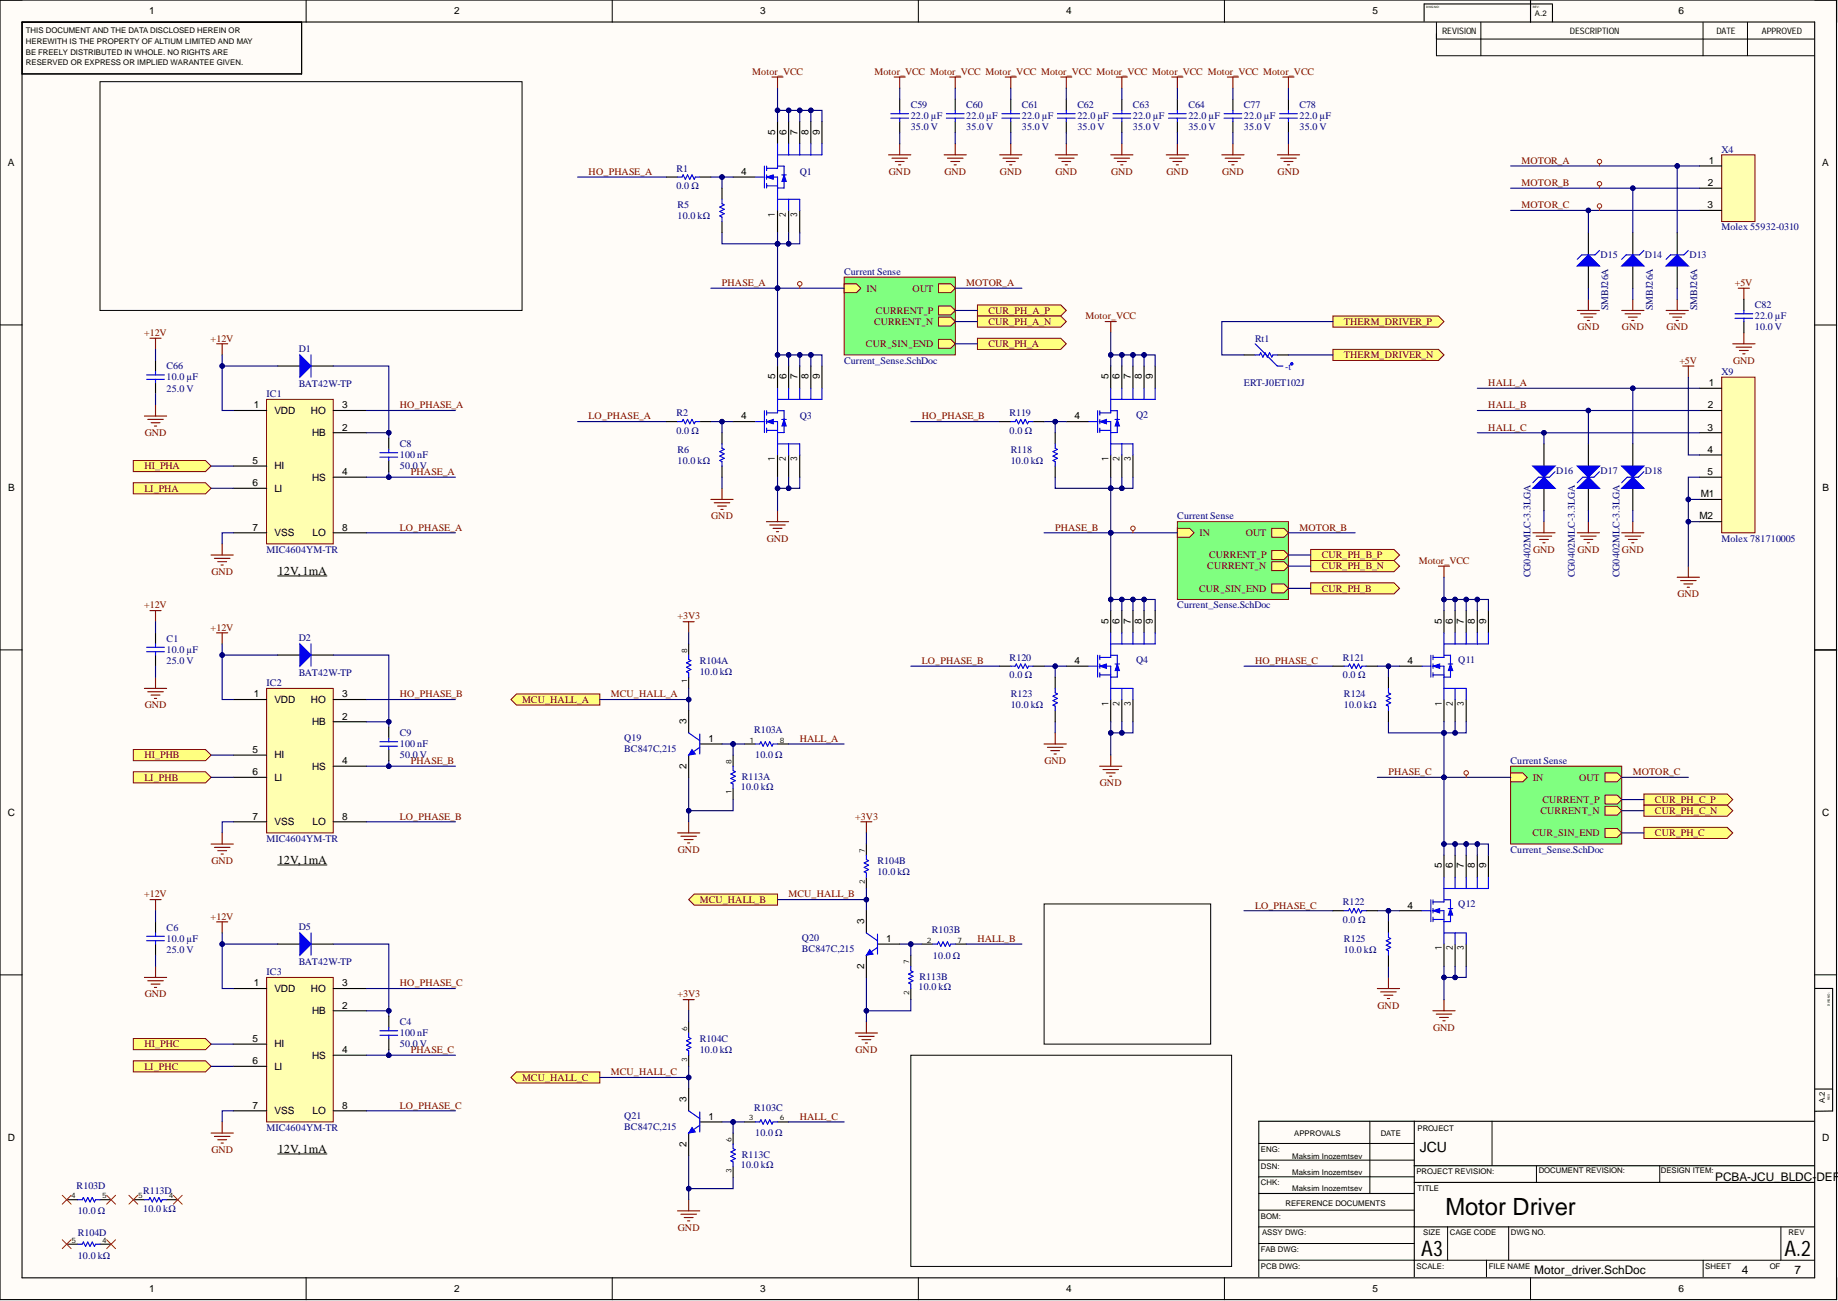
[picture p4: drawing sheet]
<svg xmlns="http://www.w3.org/2000/svg" width="420mm" height="297mm" viewBox="0 0 420 297" stroke-linecap="round" stroke-linejoin="round" font-family="sans-serif">
<defs><g id="words">
<text font-size="5.4" x="330.1" y="277.4">Motor Driver</text>
<g font-size="4.9">
<text x="324.6" y="286.8">A3</text>
<text x="407.6" y="286.8">A.2</text>
</g>
<text font-size="3.2" x="324.3" y="262.9">JCU</text>
<g font-size="2.8">
<text x="63.4" y="131.2">12V,1mA</text>
<text x="63.4" y="197.2">12V,1mA</text>
<text x="63.4" y="263.2">12V,1mA</text>
</g>
<g font-size="2.7">
<text x="391.8" y="269.6">PCBA-JCU_BLDC-</text>
<text x="414.9" y="269.6">DEF</text>
<text x="350.4" y="290.9">Motor_driver.SchDoc</text>
<text x="397.9" y="290.9">4</text>
<text x="409.9" y="290.9">7</text>
</g>
<g font-size="2.3">
<text x="34.1" y="3.3">1</text>
<text x="103.8" y="3.3">2</text>
<text x="173.6" y="3.3">3</text>
<text x="243.5" y="3.3">4</text>
<text x="313.5" y="3.3">5</text>
<text x="383.4" y="3.3">6</text>
<text x="177.1" y="30.8" transform="rotate(-90 177.1 30.8)">5</text>
<text x="179.6" y="30.8" transform="rotate(-90 179.6 30.8)">6</text>
<text x="182.1" y="30.8" transform="rotate(-90 182.1 30.8)">7</text>
<text x="184.7" y="30.8" transform="rotate(-90 184.7 30.8)">8</text>
<text x="187.2" y="30.8" transform="rotate(-90 187.2 30.8)">9</text>
<text x="1.8" y="37.9">A</text>
<text x="169.3" y="39.9">4</text>
<text x="390.3" y="37.4">1</text>
<text x="416.2" y="37.9">A</text>
<text x="390" y="47.5">3</text>
<text x="390.1" y="42.5">2</text>
<text x="177.1" y="86.6" transform="rotate(-90 177.1 86.6)">5</text>
<text x="179.6" y="86.6" transform="rotate(-90 179.6 86.6)">6</text>
<text x="182.1" y="86.6" transform="rotate(-90 182.1 86.6)">7</text>
<text x="184.7" y="86.6" transform="rotate(-90 184.7 86.6)">8</text>
<text x="187.2" y="86.6" transform="rotate(-90 187.2 86.6)">9</text>
<text x="253.2" y="86.6" transform="rotate(-90 253.2 86.6)">5</text>
<text x="255.7" y="86.6" transform="rotate(-90 255.7 86.6)">6</text>
<text x="258.3" y="86.6" transform="rotate(-90 258.3 86.6)">7</text>
<text x="260.8" y="86.6" transform="rotate(-90 260.8 86.6)">8</text>
<text x="263.3" y="86.6" transform="rotate(-90 263.3 86.6)">9</text>
<text x="390.3" y="88.1">1</text>
<text x="58" y="93.2">1</text>
<text x="62.7" y="94.5">VDD</text>
<text x="71" y="94.5">HO</text>
<text x="78.1" y="93.2">3</text>
<text x="169.3" y="95.8">4</text>
<text x="245.4" y="95.8">4</text>
<text x="390.1" y="93.2">2</text>
<text x="71.3" y="99.6">HB</text>
<text x="78.1" y="98.3">2</text>
<text x="390" y="98.3">3</text>
<text x="57.7" y="105.9">5</text>
<text x="62.7" y="107.2">HI</text>
<text x="390" y="103.4">4</text>
<text x="1.9" y="112.1">B</text>
<text x="57.7" y="111">6</text>
<text x="62.7" y="112.3">LI</text>
<text x="71.3" y="109.7">HS</text>
<text x="78.1" y="108.4">4</text>
<text x="388.5" y="113.5">M1</text>
<text x="390" y="108.4">5</text>
<text x="416.3" y="112.1">B</text>
<text x="388.1" y="118.6">M2</text>
<text x="57.7" y="121.1">7</text>
<text x="62.7" y="122.4">VSS</text>
<text x="71.4" y="122.4">LO</text>
<text x="78.1" y="121.1">8</text>
<text x="253.2" y="142.5" transform="rotate(-90 253.2 142.5)">5</text>
<text x="255.7" y="142.5" transform="rotate(-90 255.7 142.5)">6</text>
<text x="258.3" y="142.5" transform="rotate(-90 258.3 142.5)">7</text>
<text x="260.8" y="142.5" transform="rotate(-90 260.8 142.5)">8</text>
<text x="263.3" y="142.5" transform="rotate(-90 263.3 142.5)">9</text>
<text x="329.3" y="142.5" transform="rotate(-90 329.3 142.5)">5</text>
<text x="331.8" y="142.5" transform="rotate(-90 331.8 142.5)">6</text>
<text x="334.4" y="142.5" transform="rotate(-90 334.4 142.5)">7</text>
<text x="336.9" y="142.5" transform="rotate(-90 336.9 142.5)">8</text>
<text x="339.4" y="142.5" transform="rotate(-90 339.4 142.5)">9</text>
<text x="245.4" y="151.6">4</text>
<text x="321.5" y="151.6">4</text>
<text x="58" y="159.2">1</text>
<text x="62.7" y="160.5">VDD</text>
<text x="71" y="160.5">HO</text>
<text x="78.1" y="159.2">3</text>
<text x="71.3" y="165.6">HB</text>
<text x="78.1" y="164.3">2</text>
<text x="156.8" y="165.3" transform="rotate(-90 156.8 165.3)">3</text>
<text x="57.7" y="171.9">5</text>
<text x="62.7" y="173.2">HI</text>
<text x="161.9" y="169.4">1</text>
<text x="57.7" y="177">6</text>
<text x="62.7" y="178.2">LI</text>
<text x="71.3" y="175.7">HS</text>
<text x="78.1" y="174.4">4</text>
<text x="156.8" y="175.5" transform="rotate(-90 156.8 175.5)">2</text>
<text x="1.8" y="186.3">C</text>
<text x="57.7" y="187.1">7</text>
<text x="62.7" y="188.4">VSS</text>
<text x="71.4" y="188.4">LO</text>
<text x="78.1" y="187.1">8</text>
<text x="416.2" y="186.3">C</text>
<text x="329.3" y="198.3" transform="rotate(-90 329.3 198.3)">5</text>
<text x="331.8" y="198.3" transform="rotate(-90 331.8 198.3)">6</text>
<text x="334.4" y="198.3" transform="rotate(-90 334.4 198.3)">7</text>
<text x="336.9" y="198.3" transform="rotate(-90 336.9 198.3)">8</text>
<text x="339.4" y="198.3" transform="rotate(-90 339.4 198.3)">9</text>
<text x="321.5" y="207.4">4</text>
<text x="197.4" y="211" transform="rotate(-90 197.4 211)">3</text>
<text x="202.4" y="215">1</text>
<text x="197.4" y="221.2" transform="rotate(-90 197.4 221.2)">2</text>
<text x="58" y="225.2">1</text>
<text x="62.7" y="226.5">VDD</text>
<text x="71" y="226.5">HO</text>
<text x="78.1" y="225.2">3</text>
<text x="71.3" y="231.5">HB</text>
<text x="78.1" y="230.3">2</text>
<text x="57.7" y="237.9">5</text>
<text x="62.7" y="239.2">HI</text>
<text x="57.7" y="243">6</text>
<text x="62.7" y="244.2">LI</text>
<text x="71.3" y="241.7">HS</text>
<text x="78.1" y="240.4">4</text>
<text x="156.8" y="251.6" transform="rotate(-90 156.8 251.6)">3</text>
<text x="57.7" y="253.1">7</text>
<text x="62.7" y="254.4">VSS</text>
<text x="71.4" y="254.4">LO</text>
<text x="78.1" y="253.1">8</text>
<text x="161.9" y="255.6">1</text>
<text x="1.8" y="260.5">D</text>
<text x="156.8" y="261.9" transform="rotate(-90 156.8 261.9)">2</text>
<text x="416.2" y="260.5">D</text>
<text x="34.1" y="295">1</text>
<text x="103.8" y="295">2</text>
<text x="173.6" y="295">3</text>
<text x="243.5" y="295">4</text>
<text x="313.5" y="295">5</text>
<text x="383.4" y="295">6</text>
</g>
<g font-size="2.3" fill="#800000">
<text x="171.8" y="17.1">Motor_VCC</text>
<text x="199.7" y="17.1">Motor_VCC Motor_VCC Motor_VCC Motor_VCC Motor_VCC Motor_VCC Motor_VCC Motor_VCC</text>
<text x="134.5" y="39.9">HO_PHASE_A</text>
<text x="203" y="39.9">GND</text>
<text x="215.7" y="39.9">GND</text>
<text x="228.4" y="39.9">GND</text>
<text x="241.1" y="39.9">GND</text>
<text x="253.8" y="39.9">GND</text>
<text x="266.5" y="39.9">GND</text>
<text x="279.1" y="39.9">GND</text>
<text x="291.8" y="39.9">GND</text>
<text x="347.5" y="37.4">MOTOR_A</text>
<text x="347.5" y="42.5">MOTOR_B</text>
<text x="347.5" y="47.5">MOTOR_C</text>
<text x="164.9" y="65.3">PHASE_A</text>
<text x="220.7" y="65.3">MOTOR_A</text>
<text x="396.3" y="65.3">+5V</text>
<text x="197.9" y="66.6">IN</text>
<text x="200.1" y="71.6">CURRENT_P</text>
<text x="208.4" y="66.6">OUT</text>
<text x="225.8" y="71.6">CUR_PH_A_P</text>
<text x="32.9" y="76.7">+12V</text>
<text x="48.1" y="78">+12V</text>
<text x="199.6" y="74.2">CURRENT_N</text>
<text x="225.8" y="74.2">CUR_PH_A_N</text>
<text x="247.9" y="72.9">Motor_VCC</text>
<text x="307" y="74.2">THERM_DRIVER_P</text>
<text x="360.3" y="75.5">GND</text>
<text x="370.5" y="75.5">GND</text>
<text x="380.6" y="75.5">GND</text>
<text x="197.8" y="79.3">CUR_SIN_END</text>
<text x="225.8" y="79.3">CUR_PH_A</text>
<text x="307" y="81.8">THERM_DRIVER_N</text>
<text x="383.6" y="83.1">+5V</text>
<text x="395.8" y="83.1">GND</text>
<text x="339.9" y="88.1">HALL_A</text>
<text x="91.3" y="93.2">HO_PHASE_A</text>
<text x="134.5" y="95.8">LO_PHASE_A</text>
<text x="210.6" y="95.8">HO_PHASE_B</text>
<text x="339.9" y="93.2">HALL_B</text>
<text x="33.1" y="99.6">GND</text>
<text x="339.9" y="98.3">HALL_C</text>
<text x="33" y="107.2">HI_PHA</text>
<text x="33" y="112.3">LI_PHA</text>
<text x="93.9" y="108.4">PHASE_A</text>
<text x="162.4" y="118.6">GND</text>
<text x="91.3" y="121.1">LO_PHASE_A</text>
<text x="175.1" y="123.7">GND</text>
<text x="241" y="121.1">PHASE_B</text>
<text x="274" y="122.4">IN</text>
<text x="284.5" y="122.4">OUT</text>
<text x="296.8" y="121.1">MOTOR_B</text>
<text x="48.3" y="131.3">GND</text>
<text x="275.8" y="130">CURRENT_N</text>
<text x="276.2" y="127.5">CURRENT_P</text>
<text x="301.9" y="127.5">CUR_PH_B_P</text>
<text x="301.9" y="130">CUR_PH_B_N</text>
<text x="324" y="128.8">Motor_VCC</text>
<text x="350.2" y="126.2">GND</text>
<text x="360.3" y="126.2">GND</text>
<text x="370.5" y="126.2">GND</text>
<text x="273.9" y="135.1">CUR_SIN_END</text>
<text x="301.9" y="135.1">CUR_PH_B</text>
<text x="383.1" y="136.4">GND</text>
<text x="32.9" y="138.9">+12V</text>
<text x="48.1" y="144">+12V</text>
<text x="154.7" y="141.4">+3V3</text>
<text x="210.6" y="151.6">LO_PHASE_B</text>
<text x="286.7" y="151.6">HO_PHASE_C</text>
<text x="33.1" y="161.7">GND</text>
<text x="91.3" y="159.2">HO_PHASE_B</text>
<text x="119.2" y="160.5">MCU_HALL_A</text>
<text x="139.5" y="159.2">MCU_HALL_A</text>
<text x="33" y="173.2">HI_PHB</text>
<text x="182.7" y="169.4">HALL_A</text>
<text x="33" y="178.2">LI_PHB</text>
<text x="93.9" y="174.4">PHASE_B</text>
<text x="238.5" y="174.4">GND</text>
<text x="251.2" y="179.5">GND</text>
<text x="317.1" y="177">PHASE_C</text>
<text x="350.1" y="178.2">IN</text>
<text x="360.7" y="178.2">OUT</text>
<text x="372.9" y="177">MOTOR_C</text>
<text x="351.9" y="185.9">CURRENT_N</text>
<text x="352.3" y="183.3">CURRENT_P</text>
<text x="378" y="183.3">CUR_PH_C_P</text>
<text x="378" y="185.9">CUR_PH_C_N</text>
<text x="91.3" y="187.1">LO_PHASE_B</text>
<text x="195.3" y="187.1">+3V3</text>
<text x="350" y="190.9">CUR_SIN_END</text>
<text x="378" y="190.9">CUR_PH_C</text>
<text x="48.3" y="197.3">GND</text>
<text x="154.8" y="194.7">GND</text>
<text x="32.9" y="204.9">+12V</text>
<text x="48.1" y="210">+12V</text>
<text x="159.8" y="206.2">MCU_HALL_B</text>
<text x="180.1" y="204.9">MCU_HALL_B</text>
<text x="286.7" y="207.4">LO_PHASE_C</text>
<text x="223.2" y="215">HALL_B</text>
<text x="33.1" y="227.7">GND</text>
<text x="91.3" y="225.2">HO_PHASE_C</text>
<text x="154.7" y="227.7">+3V3</text>
<text x="314.7" y="230.3">GND</text>
<text x="33" y="239.2">HI_PHC</text>
<text x="327.3" y="235.3">GND</text>
<text x="33" y="244.2">LI_PHC</text>
<text x="93.9" y="240.4">PHASE_C</text>
<text x="139.5" y="245.5">MCU_HALL_C</text>
<text x="195.4" y="240.4">GND</text>
<text x="119.2" y="246.8">MCU_HALL_C</text>
<text x="91.3" y="253.1">LO_PHASE_C</text>
<text x="182.7" y="255.6">HALL_C</text>
<text x="48.3" y="263.3">GND</text>
<text x="154.8" y="281">GND</text>
</g>
<g font-size="2.3" fill="#000080">
<text x="208" y="27.2">22.0 µF</text>
<text x="208" y="29.8">35.0 V</text>
<text x="208" y="24.7">C59</text>
<text x="220.7" y="27.2">22.0 µF</text>
<text x="220.7" y="29.8">35.0 V</text>
<text x="220.7" y="24.7">C60</text>
<text x="233.4" y="27.2">22.0 µF</text>
<text x="233.4" y="29.8">35.0 V</text>
<text x="233.4" y="24.7">C61</text>
<text x="246.1" y="27.2">22.0 µF</text>
<text x="246.1" y="29.8">35.0 V</text>
<text x="246.1" y="24.7">C62</text>
<text x="258.8" y="27.2">22.0 µF</text>
<text x="258.8" y="29.8">35.0 V</text>
<text x="258.8" y="24.7">C63</text>
<text x="271.4" y="27.2">22.0 µF</text>
<text x="271.4" y="29.8">35.0 V</text>
<text x="271.4" y="24.7">C64</text>
<text x="284.1" y="27.2">22.0 µF</text>
<text x="284.1" y="29.8">35.0 V</text>
<text x="284.1" y="24.7">C77</text>
<text x="296.8" y="27.2">22.0 µF</text>
<text x="296.8" y="29.8">35.0 V</text>
<text x="296.8" y="24.7">C78</text>
<text x="393.2" y="34.8">X4</text>
<text x="154.5" y="39.2">R1</text>
<text x="182.7" y="39.9">Q1</text>
<text x="154.5" y="43.2">0.0 Ω</text>
<text x="154.7" y="47.5">R5</text>
<text x="154.7" y="50.1">10.0 kΩ</text>
<text x="393.2" y="52.6">Molex 55932-0310</text>
<text x="365.6" y="59">D15</text>
<text x="375.7" y="59">D14</text>
<text x="385.9" y="59">D13</text>
<text x="192.8" y="62.8">Current Sense</text>
<text x="367.3" y="70.9" transform="rotate(-90 367.3 70.9)">SMBJ26A</text>
<text x="377.5" y="70.9" transform="rotate(-90 377.5 70.9)">SMBJ26A</text>
<text x="387.6" y="70.9" transform="rotate(-90 387.6 70.9)">SMBJ26A</text>
<text x="400.8" y="70.4">C82</text>
<text x="286.7" y="78">Rt1</text>
<text x="400.8" y="75.5">10.0 V</text>
<text x="400.8" y="72.9">22.0 µF</text>
<text x="68.2" y="80.3">D1</text>
<text x="192.8" y="83.1">Current_Sense.SchDoc</text>
<text x="38.1" y="89.4">25.0 V</text>
<text x="38.1" y="86.9">10.0 µF</text>
<text x="38.1" y="84.3">C66</text>
<text x="68.2" y="88.4">BAT42W-TP</text>
<text x="284.1" y="88.1">ERT-J0ET102J</text>
<text x="393.2" y="85.6">X9</text>
<text x="60.9" y="90.7">IC1</text>
<text x="154.5" y="95">R2</text>
<text x="182.7" y="95.8">Q3</text>
<text x="230.6" y="95">R119</text>
<text x="259.5" y="95.5">Q2</text>
<text x="154.5" y="99.1">0.0 Ω</text>
<text x="230.6" y="99.1">0.0 Ω</text>
<text x="91.3" y="107.2">50.0 V</text>
<text x="91.3" y="104.6">100 nF</text>
<text x="91.3" y="102.1">C8</text>
<text x="154.7" y="105.9">10.0 kΩ</text>
<text x="154.7" y="103.4">R6</text>
<text x="230.9" y="105.9">10.0 kΩ</text>
<text x="230.9" y="103.4">R118</text>
<text x="355.4" y="108.2">D16</text>
<text x="365.6" y="108.2">D17</text>
<text x="375.7" y="108.2">D18</text>
<text x="268.9" y="118.6">Current Sense</text>
<text x="393.2" y="123.7">Molex 781710005</text>
<text x="60.9" y="126.2">MIC4604YM-TR</text>
<text x="349.6" y="131.8" transform="rotate(-90 349.6 131.8)">CG0402MLC-3.3LGA</text>
<text x="359.7" y="131.8" transform="rotate(-90 359.7 131.8)">CG0402MLC-3.3LGA</text>
<text x="369.9" y="131.8" transform="rotate(-90 369.9 131.8)">CG0402MLC-3.3LGA</text>
<text x="268.9" y="138.9">Current_Sense.SchDoc</text>
<text x="38.1" y="149.1">10.0 µF</text>
<text x="38.1" y="146.5">C1</text>
<text x="68.2" y="146.3">D2</text>
<text x="38.1" y="151.6">25.0 V</text>
<text x="68.2" y="154.4">BAT42W-TP</text>
<text x="159.8" y="154.1">10.0 kΩ</text>
<text x="159.8" y="151.6">R104A</text>
<text x="230.6" y="154.9">0.0 Ω</text>
<text x="230.6" y="150.8">R120</text>
<text x="259.5" y="151.3">Q4</text>
<text x="306.7" y="154.9">0.0 Ω</text>
<text x="306.7" y="150.8">R121</text>
<text x="333.1" y="151.3">Q11</text>
<text x="60.9" y="156.7">IC2</text>
<text x="230.9" y="161.7">10.0 kΩ</text>
<text x="230.9" y="159.2">R123</text>
<text x="307" y="161.7">10.0 kΩ</text>
<text x="307" y="159.2">R124</text>
<text x="172.3" y="167.3">R103A</text>
<text x="91.3" y="173.2">50.0 V</text>
<text x="91.3" y="170.6">100 nF</text>
<text x="91.3" y="168.1">C9</text>
<text x="142.6" y="169.1">Q19</text>
<text x="142.6" y="171.6">BC847C,215</text>
<text x="172.5" y="173.2">10.0 Ω</text>
<text x="169.5" y="178">R113A</text>
<text x="345" y="174.4">Current Sense</text>
<text x="169.2" y="180.3">10.0 kΩ</text>
<text x="60.9" y="192.2">MIC4604YM-TR</text>
<text x="200.4" y="197.3">R104B</text>
<text x="345" y="194.7">Current_Sense.SchDoc</text>
<text x="200.4" y="199.8">10.0 kΩ</text>
<text x="306.7" y="206.7">R122</text>
<text x="333.1" y="207.2">Q12</text>
<text x="38.1" y="215">10.0 µF</text>
<text x="38.1" y="212.5">C6</text>
<text x="68.2" y="212.2">D5</text>
<text x="183.2" y="214.8">Q20</text>
<text x="212.8" y="213">R103B</text>
<text x="306.7" y="210.7">0.0 Ω</text>
<text x="307" y="215">R125</text>
<text x="38.1" y="217.6">25.0 V</text>
<text x="68.2" y="220.4">BAT42W-TP</text>
<text x="183.2" y="217.3">BC847C,215</text>
<text x="213.1" y="218.8">10.0 Ω</text>
<text x="307" y="217.6">10.0 kΩ</text>
<text x="60.9" y="222.7">IC3</text>
<text x="209.8" y="226">10.0 kΩ</text>
<text x="210.1" y="223.7">R113B</text>
<text x="91.3" y="239.2">50.0 V</text>
<text x="91.3" y="236.6">100 nF</text>
<text x="91.3" y="234.1">C4</text>
<text x="159.8" y="237.9">R104C</text>
<text x="159.8" y="240.4">10.0 kΩ</text>
<text x="142.6" y="255.4">Q21</text>
<text x="142.6" y="257.9">BC847C,215</text>
<text x="172.3" y="253.6">R103C</text>
<text x="60.9" y="258.2">MIC4604YM-TR</text>
<text x="172.5" y="259.5">10.0 Ω</text>
<text x="169.2" y="266.6">10.0 kΩ</text>
<text x="169.5" y="264.3">R113C</text>
<text x="17.5" y="271.4">R103D</text>
<text x="32.7" y="272.7">R113D</text>
<text x="17.8" y="277.2">10.0 Ω</text>
<text x="32.7" y="276.7">10.0 kΩ</text>
<text x="17.8" y="287.4">10.0 kΩ</text>
<text x="17.8" y="282.3">R104D</text>
</g>
<text font-size="2.3" fill="#00f" x="293.5" y="84.6">-t</text>
<g font-size="2.1">
<text x="177" y="49.5" transform="rotate(-90 177 49.5)">1</text>
<text x="179.5" y="49.5" transform="rotate(-90 179.5 49.5)">2</text>
<text x="182.1" y="49.5" transform="rotate(-90 182.1 49.5)">3</text>
<text x="177" y="105.3" transform="rotate(-90 177 105.3)">1</text>
<text x="179.5" y="105.3" transform="rotate(-90 179.5 105.3)">2</text>
<text x="182.1" y="105.3" transform="rotate(-90 182.1 105.3)">3</text>
<text x="253.2" y="105.3" transform="rotate(-90 253.2 105.3)">1</text>
<text x="255.7" y="105.3" transform="rotate(-90 255.7 105.3)">2</text>
<text x="258.3" y="105.3" transform="rotate(-90 258.3 105.3)">3</text>
<text x="253.2" y="161.2" transform="rotate(-90 253.2 161.2)">1</text>
<text x="255.7" y="161.2" transform="rotate(-90 255.7 161.2)">2</text>
<text x="258.3" y="161.2" transform="rotate(-90 258.3 161.2)">3</text>
<text x="329.3" y="161.2" transform="rotate(-90 329.3 161.2)">1</text>
<text x="331.8" y="161.2" transform="rotate(-90 331.8 161.2)">2</text>
<text x="334.4" y="161.2" transform="rotate(-90 334.4 161.2)">3</text>
<text x="329.3" y="217" transform="rotate(-90 329.3 217)">1</text>
<text x="331.8" y="217" transform="rotate(-90 331.8 217)">2</text>
<text x="334.4" y="217" transform="rotate(-90 334.4 217)">3</text>
</g>
<g font-size="2">
<text x="329.4" y="7.7">REVISION</text>
<text x="358.5" y="7.7">DESCRIPTION</text>
<text x="392" y="7.7">DATE</text>
<text x="402.4" y="7.7">APPROVED</text>
</g>
<g font-size="1.8">
<text x="350.6" y="3.6">A.2</text>
<text x="5.9" y="7.6">THIS DOCUMENT AND THE DATA DISCLOSED HEREIN OR</text>
<text x="5.9" y="10.1">HEREWITH IS THE PROPERTY OF ALTIUM LIMITED AND MAY</text>
<text x="5.9" y="12.5">BE FREELY DISTRIBUTED IN WHOLE. NO RIGHTS ARE</text>
<text x="5.9" y="14.9">RESERVED OR EXPRESS OR IMPLIED WARANTEE GIVEN.</text>
<text x="416.8" y="251.8" transform="rotate(-90 416.8 251.8)">A.2</text>
<text x="288" y="263">ENG:</text>
<text x="295.6" y="259.5">APPROVALS</text>
<text x="315.4" y="259.5">DATE</text>
<text x="323.8" y="258.2">PROJECT</text>
<text x="288" y="266.8">DSN:</text>
<text x="295.1" y="264.5">Maksim Inozemtsev</text>
<text x="295.1" y="268.3">Maksim Inozemtsev</text>
<text x="323.5" y="268.1">PROJECT REVISION:</text>
<text x="351.4" y="267.8">DOCUMENT REVISION:</text>
<text x="379.3" y="267.8">DESIGN ITEM:</text>
<text x="288" y="270.6">CHK:</text>
<text x="293.6" y="275.4">REFERENCE DOCUMENTS</text>
<text x="295.1" y="271.9">Maksim Inozemtsev</text>
<text x="323.8" y="271.9">TITLE</text>
<text x="288" y="278.2">BOM:</text>
<text x="288" y="285.8">FAB DWG:</text>
<text x="288.3" y="282">ASSY DWG:</text>
<text x="325.1" y="282">SIZE</text>
<text x="331.1" y="282">CAGE CODE</text>
<text x="345.1" y="282">DWG NO.</text>
<text x="408.5" y="282">REV</text>
<text x="288" y="289.7">PCB DWG:</text>
<text x="323.5" y="289.7">SCALE:</text>
<text x="340" y="289.7">FILE NAME</text>
<text x="389.5" y="289.7">SHEET</text>
<text x="404.2" y="289.7">OF</text>
</g>
<g font-size="1.7">
<text x="156.9" y="149.1" transform="rotate(-90 156.9 149.1)">8</text>
<text x="156.9" y="156" transform="rotate(-90 156.9 156)">1</text>
<text x="171.2" y="169.5">1</text>
<text x="178.1" y="169.5">8</text>
<text x="167.1" y="174.4" transform="rotate(-90 167.1 174.4)">8</text>
<text x="167.1" y="181.4" transform="rotate(-90 167.1 181.4)">1</text>
<text x="197.5" y="194.7" transform="rotate(-90 197.5 194.7)">7</text>
<text x="197.5" y="201.8" transform="rotate(-90 197.5 201.8)">2</text>
<text x="211.7" y="215.2">2</text>
<text x="218.7" y="215.2">7</text>
<text x="207.7" y="220.1" transform="rotate(-90 207.7 220.1)">7</text>
<text x="207.7" y="227.1" transform="rotate(-90 207.7 227.1)">2</text>
<text x="156.9" y="235.3" transform="rotate(-90 156.9 235.3)">6</text>
<text x="156.9" y="242.4" transform="rotate(-90 156.9 242.4)">3</text>
<text x="171.1" y="255.8">3</text>
<text x="178.1" y="255.8">6</text>
<text x="167.1" y="260.7" transform="rotate(-90 167.1 260.7)">6</text>
<text x="167.1" y="267.7" transform="rotate(-90 167.1 267.7)">3</text>
<text x="16.2" y="273.6">4</text>
<text x="23.3" y="273.6">5</text>
<text x="31.5" y="273.6">5</text>
<text x="38.6" y="273.6">4</text>
<text x="16.3" y="283.7">5</text>
<text x="23.3" y="283.7">4</text>
</g>
<g font-size=".7">
<text x="325.7" y="1.8">DWG NO:</text>
<text x="350.1" y="1.8">REV:</text>
<text x="417.9" y="229.6" transform="rotate(-90 417.9 229.6)">DWG NO:</text>
<text x="417.9" y="251.2" transform="rotate(-90 417.9 251.2)">REV:</text>
</g>
</g></defs>
<g fill="#fffcf8">
<path d="M0 0h419.5v296.8h-419.5z" fill-rule="evenodd"/>
<path d="M5.1 5.1h409.3v286.6h-409.3z" fill-rule="evenodd"/>
</g>
<g fill="none" stroke="#000" stroke-width=".23">
<path d="M0 0h5.1M69.9 0v5.1M139.8 0v5.1M209.8 0v5.1M279.7 0v5.1M328.1 5.1v7.6h86.3M328.1 8.9h86.3M338.2 5.1v7.6M349.6 0v5.1M389 5.1v7.6M399.1 5.1v7.6M414.4 0h5.1v5.1"/>
<path d="M0 74.2h5.1M414.4 74.2h5.1M0 148.4h5.1M414.4 148.4h5.1M0 222.6h5.1M414.4 222.6h5.1M312.9 256v16.5M340.8 256v10.1M287.5 264.9h35.5M287.5 261.1h35.5M287.5 268.7h35.5M287.5 276.3h35.5"/>
<path d="M350.9 266.2v3.8M379.1 266.2v3.8M69.9 291.7v5.1M139.8 291.7v5.1M209.8 291.7v5.1M279.7 291.7v5.1M287.5 287.7h126.9M287.5 280.1h35.5M287.5 283.9h35.5M330.6 280.1v7.6M339.5 287.7v3.8M344.6 280.1v7.6"/>
<path d="M349.6 291.7v5.1M389 287.7v3.8M406.8 280.1v7.6M419.5 291.7v5.1"/>
</g>
<g fill="none" stroke="#000" stroke-width=".25">
<path d="M0 0h419.5v296.7h-419.5zM5 5h409.5v286.7h-409.5zM5 5.1h63.9v11.8h-63.9M349.6 0v5M354.6 .9h-29.3v4M354.6 1v4M414.5 148.4h5M414.6 225.7h4v28h-4.1M323 256v35.5M414.4 256h-126.9v35.5M414.6 248.6h4M287.5 272.5h35.5"/>
<path d="M323 266.2h91.4M323 270h91.4M323 280.1h91.4"/>
</g>
<path d="M60.9 157.2h15.2v33h-15.2z" fill-rule="evenodd" fill="#ffffb0"/>
<path d="M60.9 157.2h15.2v33h-15.2z" fill="none" stroke="#800000" stroke-width=".23"/>
<path d="M177.6 27.7v5.1M167.4 40.4h5.1M177.6 48v5.1M53.3 159.7h7.6M76.1 159.7h7.6M53.3 172.4h7.6M53.3 177.5h7.6M76.1 164.8h7.6M76.1 174.9h7.6M53.3 187.6h7.6M76.1 187.6h7.6" fill="none" stroke="#000" stroke-width=".25"/>
<g fill="none" stroke="#800000" stroke-width=".25">
<path d="M176.3 17.6h2.6M177.6 17.6v2.5M162.4 114h5M163.1 114.8h3.6M163.9 115.5h2M164.7 116.3h.5M164.9 111.5v2.5M175.1 119.1h5M175.8 119.9h3.6M177.6 116.6v2.5M176.6 120.6h2M177.3 121.4h.5"/>
<path d="M238.5 169.9h5M239.2 170.6h3.6M240 171.4h2M240.8 172.1h.5M241 167.3v2.6M251.2 174.9h5M251.9 175.7h3.6M252.7 176.5h2M253.4 177.2h.5M253.7 172.4v2.5"/>
</g>
<path d="M174.6 37.9v5M175.1 37.9v1M175.1 39.9v1M177.6 37.9v.5h-2.5M177.7 37.9h1.4v2M175.1 40.4h2.5v2.5h1.5v-1.8M175.1 42.4h2.5M175.1 41.9v1" fill="none" stroke="#00f" stroke-width=".25"/>
<path d="M179.1 39.9l.5 1.5h-1z" fill="#00f"/>
<path d="M179.1 39.9l.5 1.5h-1z" fill="none" stroke="#00f" stroke-width=".23"/>
<path d="M178.6 39.9h1" fill="none" stroke="#00f" stroke-width=".25"/>
<path d="M175.1 40.4l1.5-.5v1z" fill="#00f"/>
<path d="M175.1 40.4l1.5-.5v1z" fill="none" stroke="#00f" stroke-width=".23"/>
<g fill="none" stroke="#00f" stroke-width=".25">
<path d="M177.6 32.9v5M180.1 32.8v2.6M182.7 32.8v2.6M185.2 32.8v2.6M187.7 32.8v2.6h-10.1M172.6 40.4h2M177.6 43v5M177.6 45.5h5.1v2.5M180.1 45.5v2.5M250.7 93.8v5M251.2 96.3h2.5v2.5h1.5v-1.8M251.2 98.3h2.5"/>
<path d="M251.2 93.8v1M251.2 95.7v1.1M251.2 97.7v1.1M253.7 93.8v.5h-2.5M253.8 93.8h1.4v2"/>
</g>
<path d="M180.1 27.7v5.1M182.7 27.7v5.1M185.2 27.7v5.1M187.7 27.7v5.1M180.1 48v5.1M182.7 48v5.1M243.5 96.3h5.1M253.7 83.6v5.1M253.7 103.9v5.1" fill="none" stroke="#000" stroke-width=".25"/>
<path d="M255.2 95.8l.5 1.5h-1z" fill="#00f"/>
<path d="M255.2 95.8l.5 1.5h-1z" fill="none" stroke="#00f" stroke-width=".23"/>
<path d="M254.7 95.8h1" fill="none" stroke="#00f" stroke-width=".25"/>
<path d="M251.2 96.3l1.5-.5v1z" fill="#00f"/>
<path d="M251.2 96.3l1.5-.5v1z" fill="none" stroke="#00f" stroke-width=".23"/>
<g fill="none" stroke="#00f" stroke-width=".25">
<path d="M174.6 93.8v5M175.1 96.3h2.5v2.5h1.5v-1.8M175.1 98.3h2.5M175.1 93.8v1M175.1 95.7v1.1M175.1 97.7v1.1M177.6 93.8v.5h-2.5M177.7 93.8h1.4v2M248.7 96.3h2M253.7 88.7v5M253.7 98.8v5M256.2 88.7v2.5"/>
<path d="M258.8 88.7v2.5M261.3 88.7v2.5M263.8 88.7v2.5h-10.1M253.7 101.3h5.1v2.6M256.2 101.3v2.6"/>
</g>
<path d="M167.4 96.3h5.1M177.6 83.6v5.1M256.2 83.6v5.1M258.8 83.6v5.1M261.3 83.6v5.1M263.8 83.6v5.1M177.6 103.9v5.1M256.2 103.9v5.1M258.8 103.9v5.1" fill="none" stroke="#000" stroke-width=".25"/>
<path d="M179.1 95.8l.5 1.5h-1z" fill="#00f"/>
<path d="M179.1 95.8l.5 1.5h-1z" fill="none" stroke="#00f" stroke-width=".23"/>
<path d="M178.6 95.8h1" fill="none" stroke="#00f" stroke-width=".25"/>
<path d="M175.1 96.3l1.5-.5v1z" fill="#00f"/>
<path d="M175.1 96.3l1.5-.5v1z" fill="none" stroke="#00f" stroke-width=".23"/>
<g fill="none" stroke="#00f" stroke-width=".25">
<path d="M172.6 96.3h2M177.6 88.7v5M177.6 98.8v5M180.1 88.7v2.5M182.7 88.7v2.5M185.2 88.7v2.5M187.7 88.7v2.5h-10.1M177.6 101.3h5.1v2.6M180.1 101.3v2.6M250.7 149.6v5M251.2 152.1h2.5v2.5h1.5v-1.8M251.2 154.1h2.5"/>
<path d="M251.2 149.6v1M251.2 151.6v1M251.2 153.6v1M253.7 149.6v.5h-2.5M253.8 149.6h1.4v2"/>
</g>
<path d="M180.1 83.6v5.1M182.7 83.6v5.1M185.2 83.6v5.1M187.7 83.6v5.1M180.1 103.9v5.1M182.7 103.9v5.1M253.7 139.4v5.1M243.5 152.1h5.1M253.7 159.7v5.1" fill="none" stroke="#000" stroke-width=".25"/>
<path d="M255.2 151.6l.5 1.5h-1z" fill="#00f"/>
<path d="M255.2 151.6l.5 1.5h-1z" fill="none" stroke="#00f" stroke-width=".23"/>
<path d="M254.7 151.6h1" fill="none" stroke="#00f" stroke-width=".25"/>
<path d="M251.2 152.1l1.5-.5v1z" fill="#00f"/>
<path d="M251.2 152.1l1.5-.5v1z" fill="none" stroke="#00f" stroke-width=".23"/>
<path d="M248.7 152.1h2M253.7 144.5v5.1M253.7 154.6v5.1M253.7 157.2h5.1v2.5M256.2 144.5v2.5M256.2 157.2v2.5M258.8 144.5v2.5M261.3 144.5v2.5M263.8 144.5v2.5h-10.1" fill="none" stroke="#00f" stroke-width=".25"/>
<path d="M256.2 139.4v5.1M258.8 139.4v5.1M261.3 139.4v5.1M263.8 139.4v5.1M256.2 159.7v5.1M258.8 159.7v5.1" fill="none" stroke="#000" stroke-width=".25"/>
<path d="M48.2 126.7h5.1M49 127.5h3.5M49.7 128.2h2.1M50.5 129h.5M50.7 124.2v2.5M48.2 192.7h5.1M49 193.5h3.5M49.7 194.2h2.1M50.5 195h.5M50.7 190.2v2.5" fill="none" stroke="#800000" stroke-width=".25"/>
<path d="M60.9 91.2h15.2v33h-15.2z" fill-rule="evenodd" fill="#ffffb0"/>
<path d="M60.9 91.2h15.2v33h-15.2z" fill="none" stroke="#800000" stroke-width=".23"/>
<path d="M53.3 93.7h7.6M76.1 93.7h7.6M76.1 98.8h7.6M53.3 106.4h7.6M53.3 111.5h7.6M76.1 108.9h7.6M53.3 121.6h7.6M76.1 121.6h7.6" fill="none" stroke="#000" stroke-width=".25"/>
<path d="M33 95h5.1M33.7 95.8h3.6M34.5 96.5h2M35.3 97.3h.5M35.5 92.5v2.5M33 157.2h5.1M33.7 157.9h3.6M34.5 158.7h2M35.3 159.5h.5M35.5 154.6v2.6" fill="none" stroke="#800000" stroke-width=".25"/>
<path d="M30.4 105.1h16.5l1.3 1.3-1.3 1.3h-16.5z" fill-rule="evenodd" fill="#ffff80"/>
<path d="M30.4 105.1h16.5l1.3 1.3-1.3 1.3h-16.5z" fill="none" stroke="#800000" stroke-width=".23"/>
<path d="M30.4 110.2h16.5l1.3 1.3-1.3 1.3h-16.5z" fill-rule="evenodd" fill="#ffff80"/>
<path d="M30.4 110.2h16.5l1.3 1.3-1.3 1.3h-16.5z" fill="none" stroke="#800000" stroke-width=".23"/>
<path d="M30.5 171.1h16.4l1.3 1.3-1.3 1.3h-16.4z" fill-rule="evenodd" fill="#ffff80"/>
<path d="M30.5 171.1h16.4l1.3 1.3-1.3 1.3h-16.4z" fill="none" stroke="#800000" stroke-width=".23"/>
<path d="M30.5 176.2h16.4l1.3 1.3-1.3 1.2h-16.4z" fill-rule="evenodd" fill="#ffff80"/>
<path d="M30.5 176.2h16.4l1.3 1.3-1.3 1.2h-16.4z" fill="none" stroke="#800000" stroke-width=".23"/>
<path d="M63.4 131.5h11.3M63.4 197.5h11.3" fill="none" stroke="#000" stroke-width=".23"/>
<path d="M252.4 73.4h2.6M253.7 73.4v2.6" fill="none" stroke="#800000" stroke-width=".25"/>
<path d="M60.9 223.2h15.2v33h-15.2z" fill-rule="evenodd" fill="#ffffb0"/>
<path d="M60.9 223.2h15.2v33h-15.2z" fill="none" stroke="#800000" stroke-width=".23"/>
<path d="M53.3 225.7h7.6M53.3 238.4h7.6M76.1 225.7h7.6M76.1 230.8h7.6M53.3 243.5h7.6M53.3 253.6h7.6M76.1 240.9h7.6M76.1 253.6h7.6" fill="none" stroke="#000" stroke-width=".25"/>
<path d="M33 223.2h5.1M33.8 223.9h3.5M34.5 224.7h2M35.3 225.4h.5M35.5 220.6v2.6M48.2 258.7h5.1M49 259.5h3.5M50.7 256.2v2.5M49.7 260.2h2.1M50.5 261h.5" fill="none" stroke="#800000" stroke-width=".25"/>
<path d="M30.5 237.1h16.4l1.3 1.3-1.3 1.3h-16.4z" fill-rule="evenodd" fill="#ffff80"/>
<path d="M30.5 237.1h16.4l1.3 1.3-1.3 1.3h-16.4z" fill="none" stroke="#800000" stroke-width=".23"/>
<path d="M30.5 242.2h16.4l1.3 1.3-1.3 1.2h-16.4z" fill-rule="evenodd" fill="#ffff80"/>
<path d="M30.5 242.2h16.4l1.3 1.3-1.3 1.2h-16.4z" fill="none" stroke="#800000" stroke-width=".23"/>
<path d="M63.4 263.5h11.3" fill="none" stroke="#000" stroke-width=".23"/>
<path d="M314.6 225.7h5.1M315.4 226.5h3.5M316.1 227.2h2M316.9 228h.5M317.1 223.2v2.5M327.3 230.8h5M328 231.5h3.6M328.8 232.3h2M329.6 233.1h.5M329.8 228.2v2.6" fill="none" stroke="#800000" stroke-width=".25"/>
<path d="M329.8 139.4v5.1M319.7 152.1h5M329.8 159.7v5.1" fill="none" stroke="#000" stroke-width=".25"/>
<path d="M326.8 149.6v5M327.3 152.1h2.5v2.5h1.5v-1.8M327.3 154.1h2.5M327.3 149.6v1M327.3 151.6v1M327.3 153.6v1M329.8 149.6v.5h-2.5M329.9 149.6h1.4v2" fill="none" stroke="#00f" stroke-width=".25"/>
<path d="M331.3 151.6l.5 1.5h-1z" fill="#00f"/>
<path d="M331.3 151.6l.5 1.5h-1z" fill="none" stroke="#00f" stroke-width=".23"/>
<path d="M330.8 151.6h1" fill="none" stroke="#00f" stroke-width=".25"/>
<path d="M327.3 152.1l1.5-.5v1z" fill="#00f"/>
<path d="M327.3 152.1l1.5-.5v1z" fill="none" stroke="#00f" stroke-width=".23"/>
<g fill="none" stroke="#00f" stroke-width=".25">
<path d="M324.8 152.1h2M329.8 144.5v5.1M329.8 154.6v5.1M329.8 157.2h5.1v2.5M332.3 144.5v2.5M332.3 157.2v2.5M334.9 144.5v2.5M337.4 144.5v2.5M340 144.5v2.5h-10.2M326.8 205.4v5M327.3 207.9h2.5v2.5h1.5v-1.7M327.3 209.9h2.5"/>
<path d="M327.3 205.4v1.1M327.3 207.4v1M327.3 209.4v1M329.8 205.4v.5h-2.5M329.9 205.4h1.4v2"/>
</g>
<path d="M332.3 139.4v5.1M334.9 139.4v5.1M337.4 139.4v5.1M340 139.4v5.1M332.3 159.7v5.1M334.9 159.7v5.1M329.8 195.2v5.1M319.7 207.9h5M329.8 215.5v5.1" fill="none" stroke="#000" stroke-width=".25"/>
<path d="M331.3 207.4l.5 1.5h-1z" fill="#00f"/>
<path d="M331.3 207.4l.5 1.5h-1z" fill="none" stroke="#00f" stroke-width=".23"/>
<path d="M330.8 207.4h1" fill="none" stroke="#00f" stroke-width=".25"/>
<path d="M327.3 207.9l1.5-.5v1z" fill="#00f"/>
<path d="M327.3 207.9l1.5-.5v1z" fill="none" stroke="#00f" stroke-width=".23"/>
<path d="M324.8 207.9h2M329.8 200.4v5M329.8 210.5v5M329.8 213h5.1v2.5M332.3 200.3v2.6M332.3 213v2.5M334.9 200.3v2.6M337.4 200.3v2.6M340 200.3v2.6h-10.2" fill="none" stroke="#00f" stroke-width=".25"/>
<path d="M332.3 195.2v5.1M334.9 195.2v5.1M337.4 195.2v5.1M340 195.2v5.1M332.3 215.5v5.1M334.9 215.5v5.1" fill="none" stroke="#000" stroke-width=".25"/>
<g fill="none" stroke="#800000" stroke-width=".25">
<path d="M34.3 77.2h2.5M35.5 77.2v2.6M49.5 78.5h2.5M50.7 78.5v2.5M34.3 139.4h2.5M35.5 139.4v2.5M328.5 129.3h2.6M329.8 129.3v2.5M49.5 144.5h2.5M50.7 144.5v2.5M34.3 205.4h2.5M35.5 205.4v2.5"/>
<path d="M49.5 210.5h2.5M50.7 210.5v2.5"/>
</g>
<path d="M192.8 63.3h25.4v17.7h-25.4z" fill-rule="evenodd" fill="#80ff80"/>
<path d="M192.8 63.3h25.4v17.7h-25.4z" fill="none" stroke="#800000" stroke-width=".23"/>
<path d="M192.8 64.8h2.8l1 1-1 1h-2.8z" fill-rule="evenodd" fill="#ffff80"/>
<path d="M192.8 64.8h2.8l1 1-1 1h-2.8z" fill="none" stroke="#800000" stroke-width=".23"/>
<path d="M214.4 64.8h2.8l1 1-1 1h-2.8z" fill-rule="evenodd" fill="#ffff80"/>
<path d="M214.4 64.8h2.8l1 1-1 1h-2.8z" fill="none" stroke="#800000" stroke-width=".23"/>
<path d="M214.4 72.4h2.8l1 1-1 1h-2.8z" fill-rule="evenodd" fill="#ffff80"/>
<path d="M214.4 72.4h2.8l1 1-1 1h-2.8z" fill="none" stroke="#800000" stroke-width=".23"/>
<path d="M214.4 69.9h2.8l1 1-1 1h-2.8z" fill-rule="evenodd" fill="#ffff80"/>
<path d="M214.4 69.9h2.8l1 1-1 1h-2.8z" fill="none" stroke="#800000" stroke-width=".23"/>
<path d="M214.4 77.5h2.8l1 1-1 1h-2.8z" fill-rule="evenodd" fill="#ffff80"/>
<path d="M214.4 77.5h2.8l1 1-1 1h-2.8z" fill="none" stroke="#800000" stroke-width=".23"/>
<path d="M268.9 119.1h25.4v17.8h-25.4z" fill-rule="evenodd" fill="#80ff80"/>
<path d="M268.9 119.1h25.4v17.8h-25.4z" fill="none" stroke="#800000" stroke-width=".23"/>
<path d="M268.9 120.6h2.8l1 1-1 1.1h-2.8z" fill-rule="evenodd" fill="#ffff80"/>
<path d="M268.9 120.6h2.8l1 1-1 1.1h-2.8z" fill="none" stroke="#800000" stroke-width=".23"/>
<path d="M290.5 120.6h2.8l1 1-1 1.1h-2.8z" fill-rule="evenodd" fill="#ffff80"/>
<path d="M290.5 120.6h2.8l1 1-1 1.1h-2.8z" fill="none" stroke="#800000" stroke-width=".23"/>
<path d="M290.5 128.2h2.8l1 1.1-1 1h-2.8z" fill-rule="evenodd" fill="#ffff80"/>
<path d="M290.5 128.2h2.8l1 1.1-1 1h-2.8z" fill="none" stroke="#800000" stroke-width=".23"/>
<path d="M290.5 125.7h2.8l1 1-1 1h-2.8z" fill-rule="evenodd" fill="#ffff80"/>
<path d="M290.5 125.7h2.8l1 1-1 1h-2.8z" fill="none" stroke="#800000" stroke-width=".23"/>
<path d="M290.5 133.3h2.8l1 1-1 1h-2.8z" fill-rule="evenodd" fill="#ffff80"/>
<path d="M290.5 133.3h2.8l1 1-1 1h-2.8z" fill="none" stroke="#800000" stroke-width=".23"/>
<path d="M345 174.9h25.4v17.8h-25.4z" fill-rule="evenodd" fill="#80ff80"/>
<path d="M345 174.9h25.4v17.8h-25.4z" fill="none" stroke="#800000" stroke-width=".23"/>
<path d="M345 176.5h2.8l1 1-1 1h-2.8z" fill-rule="evenodd" fill="#ffff80"/>
<path d="M345 176.5h2.8l1 1-1 1h-2.8z" fill="none" stroke="#800000" stroke-width=".23"/>
<path d="M366.6 176.5h2.8l1 1-1 1h-2.8z" fill-rule="evenodd" fill="#ffff80"/>
<path d="M366.6 176.5h2.8l1 1-1 1h-2.8z" fill="none" stroke="#800000" stroke-width=".23"/>
<path d="M366.6 184.1h2.8l1 1-1 1h-2.8z" fill-rule="evenodd" fill="#ffff80"/>
<path d="M366.6 184.1h2.8l1 1-1 1h-2.8z" fill="none" stroke="#800000" stroke-width=".23"/>
<path d="M366.6 181.5h2.8l1 1.1-1 1h-2.8z" fill-rule="evenodd" fill="#ffff80"/>
<path d="M366.6 181.5h2.8l1 1.1-1 1h-2.8z" fill="none" stroke="#800000" stroke-width=".23"/>
<path d="M366.6 189.2h2.8l1 1-1 1h-2.8z" fill-rule="evenodd" fill="#ffff80"/>
<path d="M366.6 189.2h2.8l1 1-1 1h-2.8z" fill="none" stroke="#800000" stroke-width=".23"/>
<path d="M223.3 69.6h19l1.2 1.3-1.2 1.3h-19z" fill-rule="evenodd" fill="#ffff80"/>
<path d="M223.3 69.6h19l1.2 1.3-1.2 1.3h-19z" fill="none" stroke="#800000" stroke-width=".23"/>
<path d="M223.3 72.2h19l1.2 1.2-1.2 1.3h-19z" fill-rule="evenodd" fill="#ffff80"/>
<path d="M223.3 72.2h19l1.2 1.2-1.2 1.3h-19z" fill="none" stroke="#800000" stroke-width=".23"/>
<path d="M299.4 125.5h19l1.3 1.2-1.3 1.3h-19z" fill-rule="evenodd" fill="#ffff80"/>
<path d="M299.4 125.5h19l1.3 1.2-1.3 1.3h-19z" fill="none" stroke="#800000" stroke-width=".23"/>
<path d="M299.4 128h19l1.3 1.3-1.3 1.2h-19z" fill-rule="evenodd" fill="#ffff80"/>
<path d="M299.4 128h19l1.3 1.3-1.3 1.2h-19z" fill="none" stroke="#800000" stroke-width=".23"/>
<path d="M375.5 181.3h19l1.3 1.3-1.3 1.2h-19z" fill-rule="evenodd" fill="#ffff80"/>
<path d="M375.5 181.3h19l1.3 1.3-1.3 1.2h-19z" fill="none" stroke="#800000" stroke-width=".23"/>
<path d="M375.5 183.8h19l1.3 1.3-1.3 1.3h-19z" fill-rule="evenodd" fill="#ffff80"/>
<path d="M375.5 183.8h19l1.3 1.3-1.3 1.3h-19z" fill="none" stroke="#800000" stroke-width=".23"/>
<g fill="none" stroke="#800000" stroke-width=".25">
<path d="M204.2 17.6h2.6M205.5 17.6v2.5M216.9 17.6h2.5M218.2 17.6v2.5M229.6 17.6h2.5M230.9 17.6v2.5M242.3 17.6h2.5M243.5 17.6v2.5M255 17.6h2.5M256.2 17.6v2.5M267.6 17.6h2.6M268.9 17.6v2.5"/>
<path d="M203 35.4h5M203.7 36.1h3.6M204.5 36.9h2M205.2 37.6h.5M205.5 32.8v2.6M215.6 35.4h5.1M216.4 36.1h3.6M217.2 36.9h2M217.9 37.6h.5M218.2 32.8v2.6M228.3 35.4h5.1M229.1 36.1h3.5"/>
<path d="M229.8 36.9h2.1M230.6 37.6h.5M230.9 32.8v2.6M241 35.4h5.1M241.8 36.1h3.5M242.5 36.9h2.1M243.3 37.6h.5M243.5 32.8v2.6M253.7 35.4h5.1M254.5 36.1h3.5M255.2 36.9h2M256 37.6h.5"/>
<path d="M256.2 32.8v2.6M266.4 35.4h5.1M267.1 36.1h3.6M267.9 36.9h2M268.7 37.6h.5M268.9 32.8v2.6M380.5 70.9h5.1M381.3 71.6h3.6M382.1 72.4h2M382.8 73.2h.5M383.1 68.3v2.6"/>
</g>
<path d="M383.1 53.1v5.1M383.1 60.7v5.1M35.5 82.3v2.5M35.5 87.4v2.5M35.5 144.5v2.5M35.5 149.6v2.5M35.5 210.5v2.5M35.5 215.5v2.6" fill="none" stroke="#000" stroke-width=".25"/>
<path d="M33.5 85.6h4.1M33.5 86.6h4.1M35.5 84.8v.8M35.5 86.6v.8M33.5 147.8h4.1M33.5 148.8h4.1M35.5 147v.8M35.5 148.8v.8M33.5 213.8h4.1M33.5 214.8h4.1M35.5 213v.8M35.5 214.8v.7" fill="none" stroke="#00f" stroke-width=".25"/>
<path d="M383.1 58.2l2.5 2.5h-5.1z" fill="#00f"/>
<path d="M383.1 58.2l2.5 2.5h-5.1zM385.6 57.2l-1 1h-3l-1.1 1" fill="none" stroke="#00f" stroke-width=".25"/>
<path d="M370.4 70.9h5.1M371.2 71.6h3.5M371.9 72.4h2.1M372.7 73.2h.5M372.9 68.3v2.6" fill="none" stroke="#800000" stroke-width=".25"/>
<path d="M372.9 53.1v5.1M372.9 60.7v5.1" fill="none" stroke="#000" stroke-width=".25"/>
<path d="M372.9 58.2l2.6 2.5h-5.1z" fill="#00f"/>
<path d="M372.9 58.2l2.6 2.5h-5.1zM375.5 57.2l-1 1h-3.1l-1 1" fill="none" stroke="#00f" stroke-width=".25"/>
<path d="M360.3 70.9h5M361 71.6h3.6M361.8 72.4h2M362.5 73.2h.5M362.8 68.3v2.6" fill="none" stroke="#800000" stroke-width=".25"/>
<path d="M362.8 53.1v5.1M362.8 60.7v5.1" fill="none" stroke="#000" stroke-width=".25"/>
<path d="M362.8 58.2l2.5 2.5h-5z" fill="#00f"/>
<path d="M362.8 58.2l2.5 2.5h-5zM365.3 57.2l-1 1h-3l-1 1" fill="none" stroke="#00f" stroke-width=".25"/>
<path d="M304.4 72.2h24.1l1.3 1.2-1.3 1.3h-24.1z" fill-rule="evenodd" fill="#ffff80"/>
<path d="M304.4 72.2h24.1l1.3 1.2-1.3 1.3h-24.1z" fill="none" stroke="#800000" stroke-width=".23"/>
<path d="M304.4 79.8h24.1l1.3 1.2-1.3 1.3h-24.1z" fill-rule="evenodd" fill="#ffff80"/>
<path d="M304.4 79.8h24.1l1.3 1.2-1.3 1.3h-24.1z" fill="none" stroke="#800000" stroke-width=".23"/>
<g fill="none" stroke="#000" stroke-width=".25">
<path d="M284.1 81h2.6M291.7 81h2.6M157.3 147v2.6M157.3 154.6v2.6M170 169.9h2.5M177.6 169.9h2.5M197.9 192.7v2.5M197.9 200.3v2.6M210.6 215.5h2.5M218.2 215.5h2.5M157.3 233.3v2.6M157.3 240.9v2.6"/>
<path d="M170 256.2h2.5M177.6 256.2h2.5M15.2 273.9h2.6M22.8 273.9h2.6M15.2 284.1h2.6M22.8 284.1h2.6"/>
</g>
<path d="M286.7 78.5l5 5.1h1.3M286.7 81h1l.2-.5 .5 1 .6-1 .5 1 .5-1 .5 1 .2-.5h1M157.3 149.6v1l.5 .2-1 .5 1 .5-1 .6 1 .5-1 .5 .5 .2v1M172.5 169.9h1l.3-.5 .5 1 .5-1 .5 1 .5-1 .5 1 .3-.5h1M197.9 195.2v1.1l.5 .2-1 .5 1 .5-1 .5 1 .5-1 .6 .5 .2v1M213.1 215.5h1l.3-.5 .5 1.1 .5-1.1 .5 1.1 .5-1.1 .5 1.1 .3-.6h1M157.3 235.9v1l.5 .2-1 .5 1 .5-1 .5 1 .6-1 .5 .5 .2v1M172.5 256.2h1l.3-.6 .5 1.1 .5-1.1 .5 1.1 .5-1.1 .5 1.1 .3-.5h1M17.8 273.9h1l.2-.5 .5 1 .6-1 .5 1 .5-1 .5 1 .2-.5h1M17.8 284.1h1l.2-.5 .5 1 .6-1 .5 1 .5-1 .5 1 .2-.5h1" fill="none" stroke="#00f" stroke-width=".25"/>
<g fill="none" stroke="#00f" stroke-width=".23">
<circle cx="295" cy="83.1" r=".24"/>
<circle cx="295.1" cy="83.1" r=".24"/>
</g>
<g fill="none" stroke="#800000" stroke-width=".25">
<path d="M156 141.9h2.6M157.3 141.9v2.6M154.8 190.2h5M155.5 190.9h3.6M156.3 191.7h2M157 192.5h.5M157.3 187.6v2.6M196.6 187.6h2.6M197.9 187.6v2.6M156 228.2h2.6M157.3 228.2v2.6M195.3 235.9h5.1"/>
<path d="M196.1 236.6h3.6M196.9 237.4h2M197.6 238.1h.5M197.9 233.3v2.6M154.8 276.5h5M155.5 277.2h3.6M156.3 278h2M157 278.7h.5M157.3 273.9v2.6"/>
</g>
<path d="M14.2 272.9l2 2M16.2 272.9l-2 2M24.4 272.9l2 2M26.4 272.9l-2 2M14.2 283.1l2 2M16.2 283.1l-2 2M24.4 283.1l2 2M26.4 283.1l-2 2" fill="none" stroke="#f00" stroke-width=".23"/>
<path d="M118 158.4h19v2.6h-19l-1.3-1.3z" fill-rule="evenodd" fill="#ffff80"/>
<path d="M118 158.4h19v2.6h-19l-1.3-1.3z" fill="none" stroke="#800000" stroke-width=".23"/>
<path d="M158.6 204.1h19v2.6h-19l-1.3-1.3z" fill-rule="evenodd" fill="#ffff80"/>
<path d="M158.6 204.1h19v2.6h-19l-1.3-1.3z" fill="none" stroke="#800000" stroke-width=".23"/>
<path d="M118 244.7h19v2.6h-19l-1.3-1.3z" fill-rule="evenodd" fill="#ffff80"/>
<path d="M118 244.7h19v2.6h-19l-1.3-1.3z" fill="none" stroke="#800000" stroke-width=".23"/>
<path d="M352.6 101.3v5.1M352.6 111.5v5.1" fill="none" stroke="#000" stroke-width=".25"/>
<path d="M352.6 109l2.6 2.5h-5.1z" fill="#00f"/>
<path d="M352.6 109l2.6 2.5h-5.1z" fill="none" stroke="#00f" stroke-width=".25"/>
<path d="M350.1 106.4h5.1l-2.6 2.6z" fill="#00f"/>
<path d="M350.1 106.4h5.1l-2.6 2.6zM355.2 107.7l-1.3 1.3h-2.5l-1.3 1.2" fill="none" stroke="#00f" stroke-width=".25"/>
<path d="M352.6 119.1v2.5M350.1 121.6h5.1M350.9 122.4h3.5M351.6 123.2h2.1M352.4 123.9h.5" fill="none" stroke="#800000" stroke-width=".25"/>
<path d="M362.8 101.3v5.1M362.8 111.5v5.1" fill="none" stroke="#000" stroke-width=".25"/>
<path d="M362.8 109l2.5 2.5h-5z" fill="#00f"/>
<path d="M362.8 109l2.5 2.5h-5z" fill="none" stroke="#00f" stroke-width=".25"/>
<path d="M360.3 106.4h5l-2.5 2.6z" fill="#00f"/>
<path d="M360.3 106.4h5l-2.5 2.6zM365.3 107.7l-1.2 1.3h-2.6l-1.2 1.2" fill="none" stroke="#00f" stroke-width=".25"/>
<path d="M362.8 119.1v2.5M360.3 121.6h5M361 122.4h3.6M361.8 123.2h2M362.5 123.9h.5" fill="none" stroke="#800000" stroke-width=".25"/>
<path d="M372.9 101.3v5.1M372.9 111.5v5.1" fill="none" stroke="#000" stroke-width=".25"/>
<path d="M372.9 109l2.6 2.5h-5.1z" fill="#00f"/>
<path d="M372.9 109l2.6 2.5h-5.1z" fill="none" stroke="#00f" stroke-width=".25"/>
<path d="M370.4 106.4h5.1l-2.6 2.6z" fill="#00f"/>
<path d="M370.4 106.4h5.1l-2.6 2.6zM375.5 107.7l-1.3 1.3h-2.5l-1.3 1.2" fill="none" stroke="#00f" stroke-width=".25"/>
<path d="M372.9 119.1v2.5M370.4 121.6h5.1M371.2 122.4h3.5M371.9 123.2h2.1M372.7 123.9h.5" fill="none" stroke="#800000" stroke-width=".25"/>
<path d="M223.3 77.2h19l1.2 1.3-1.2 1.3h-19z" fill-rule="evenodd" fill="#ffff80"/>
<path d="M223.3 77.2h19l1.2 1.3-1.2 1.3h-19z" fill="none" stroke="#800000" stroke-width=".23"/>
<path d="M299.4 133.1h19l1.3 1.2-1.3 1.3h-19z" fill-rule="evenodd" fill="#ffff80"/>
<path d="M299.4 133.1h19l1.3 1.2-1.3 1.3h-19z" fill="none" stroke="#800000" stroke-width=".23"/>
<path d="M375.5 188.9h19l1.3 1.3-1.3 1.2h-19z" fill-rule="evenodd" fill="#ffff80"/>
<path d="M375.5 188.9h19l1.3 1.3-1.3 1.2h-19z" fill="none" stroke="#800000" stroke-width=".23"/>
<g fill="none" stroke="#000" stroke-width=".25">
<path d="M205.5 22.7v2.5M205.5 27.7v2.6M218.2 22.7v2.5M218.2 27.7v2.6M230.9 22.7v2.5M230.9 27.7v2.6M243.5 22.7v2.5M243.5 27.7v2.6M256.2 22.7v2.5M256.2 27.7v2.6M268.9 22.7v2.5M268.9 27.7v2.6"/>
<path d="M281.6 22.7v2.5M281.6 27.7v2.6M294.3 22.7v2.5M294.3 27.7v2.6M167.4 172.4v2.5M167.4 180v2.6M208 218.1v2.5M208 225.7v2.5M167.4 258.7v2.5M30.5 273.9h2.5M38.1 273.9h2.5M167.4 266.3v2.5"/>
</g>
<g fill="none" stroke="#00f" stroke-width=".25">
<path d="M203.5 27h4M203.5 26h4M205.5 25.2v.8M205.5 27v.7M216.1 27h4.1M216.1 26h4.1M218.2 25.2v.8M218.2 27v.7M228.8 27h4.1M228.8 26h4.1M230.9 25.2v.8M230.9 27v.7"/>
<path d="M241.5 27h4.1M241.5 26h4.1M243.5 25.2v.8M243.5 27v.7M254.2 27h4.1M254.2 26h4.1M256.2 25.2v.8M256.2 27v.7M266.9 27h4M266.9 26h4M268.9 25.2v.8M268.9 27v.7"/>
<path d="M279.6 27h4M279.6 26h4M281.6 25.2v.8M281.6 27v.7M292.3 27h4M292.3 26h4M294.3 25.2v.8M294.3 27v.7M167.4 174.9v1.1l.5 .2-1 .5 1 .5-1 .5 1 .5-1 .5 .5 .3v1M208 220.6v1l.5 .3-1 .5 1 .5-1 .5 1 .5-1 .5 .5 .3v1M33 273.9h1l.3-.5 .5 1 .5-1 .5 1 .5-1 .5 1 .2-.5h1.1M167.4 261.2v1l.5 .3-1 .5 1 .5-1 .5 1 .5-1 .5 .5 .3v1"/>
</g>
<path d="M29.4 272.9l2.1 2M31.5 272.9l-2.1 2M39.6 272.9l2 2M41.6 272.9l-2 2" fill="none" stroke="#f00" stroke-width=".23"/>
<g fill="none" stroke="#800000" stroke-width=".25">
<path d="M280.3 17.6h2.6M281.6 17.6v2.5M293 17.6h2.6M294.3 17.6v2.5M279.1 35.4h5M279.8 36.1h3.6M280.6 36.9h2M281.3 37.6h.6M281.6 32.8v2.6M291.7 35.4h5.1M292.5 36.1h3.6M293.3 36.9h2"/>
<path d="M294 37.6h.5M294.3 32.8v2.6"/>
</g>
<path d="M238.5 206.4h38v32h-38zM208 240.9h73.3v48.2h-73.3z" fill="none" stroke="#000" stroke-width=".23"/>
<path d="M393.2 86.1h7.6v35.5h-7.6z" fill-rule="evenodd" fill="#ffffb0"/>
<path d="M393.2 86.1h7.6v35.5h-7.6z" fill="none" stroke="#800000" stroke-width=".23"/>
<path d="M388.2 88.7h5M388.2 93.7h5M388.2 98.8h5M388.2 103.9h5M388.2 109h5M388.2 114h5M388.2 119.1h5" fill="none" stroke="#000" stroke-width=".25"/>
<path d="M384.4 83.6h2.5M385.6 83.6v2.5M383.1 131.8h5.1M383.8 132.6h3.6M384.6 133.3h2M385.4 134.1h.5M385.6 129.3v2.5" fill="none" stroke="#800000" stroke-width=".25"/>
<path d="M393.2 35.4h7.6v15.2h-7.6z" fill-rule="evenodd" fill="#ffffb0"/>
<path d="M393.2 35.4h7.6v15.2h-7.6z" fill="none" stroke="#800000" stroke-width=".23"/>
<path d="M388.2 37.9h5M388.2 43h5M388.2 48h5" fill="none" stroke="#000" stroke-width=".25"/>
<path d="M164.9 96.3v2.5M164.9 108.9v2.6" fill="none" stroke="#000080" stroke-width=".25"/>
<circle cx="164.9" cy="96.3" r=".51" fill="#000080"/>
<circle cx="164.9" cy="96.3" r=".51" fill="none" stroke="#000080" stroke-width=".23"/>
<path d="M243.5 152.1h-2.5v2.5" fill="none" stroke="#000080" stroke-width=".25"/>
<circle cx="241" cy="152.1" r=".51" fill="#000080"/>
<circle cx="241" cy="152.1" r=".51" fill="none" stroke="#000080" stroke-width=".23"/>
<path d="M238.5 152.1h2.5" fill="none" stroke="#000080" stroke-width=".25"/>
<circle cx="241" cy="152.1" r=".51" fill="#000080"/>
<circle cx="241" cy="152.1" r=".51" fill="none" stroke="#000080" stroke-width=".23"/>
<path d="M177.6 109v7.6M241 164.8v2.5" fill="none" stroke="#000080" stroke-width=".25"/>
<circle cx="177.6" cy="111.5" r=".51" fill="#000080"/>
<circle cx="177.6" cy="111.5" r=".51" fill="none" stroke="#000080" stroke-width=".23"/>
<path d="M253.7 164.8v7.6" fill="none" stroke="#000080" stroke-width=".25"/>
<circle cx="253.7" cy="167.3" r=".51" fill="#000080"/>
<circle cx="253.7" cy="167.3" r=".51" fill="none" stroke="#000080" stroke-width=".23"/>
<path d="M164.9 40.4v2.6" fill="none" stroke="#000080" stroke-width=".25"/>
<circle cx="164.9" cy="40.4" r=".51" fill="#000080"/>
<circle cx="164.9" cy="40.4" r=".51" fill="none" stroke="#000080" stroke-width=".23"/>
<path d="M241 96.3v2.5" fill="none" stroke="#000080" stroke-width=".25"/>
<circle cx="241" cy="96.3" r=".51" fill="#000080"/>
<circle cx="241" cy="96.3" r=".51" fill="none" stroke="#000080" stroke-width=".23"/>
<path d="M164.9 53.1v2.6h12.7" fill="none" stroke="#000080" stroke-width=".25"/>
<circle cx="177.6" cy="55.7" r=".51" fill="#000080"/>
<circle cx="177.6" cy="55.7" r=".51" fill="none" stroke="#000080" stroke-width=".23"/>
<path d="M162.4 96.3h5" fill="none" stroke="#000080" stroke-width=".25"/>
<circle cx="164.9" cy="96.3" r=".51" fill="#000080"/>
<circle cx="164.9" cy="96.3" r=".51" fill="none" stroke="#000080" stroke-width=".23"/>
<path d="M256.2 164.8v2.5" fill="none" stroke="#000080" stroke-width=".25"/>
<circle cx="256.2" cy="167.3" r=".51" fill="#000080"/>
<circle cx="256.2" cy="167.3" r=".51" fill="none" stroke="#000080" stroke-width=".23"/>
<path d="M258.8 164.8v2.5h-5.1" fill="none" stroke="#000080" stroke-width=".25"/>
<circle cx="253.7" cy="167.3" r=".51" fill="#000080"/>
<circle cx="253.7" cy="167.3" r=".51" fill="none" stroke="#000080" stroke-width=".23"/>
<circle cx="256.2" cy="167.3" r=".51" fill="#000080"/>
<circle cx="256.2" cy="167.3" r=".51" fill="none" stroke="#000080" stroke-width=".23"/>
<path d="M180.1 109v2.5h-2.5" fill="none" stroke="#000080" stroke-width=".25"/>
<circle cx="180.1" cy="111.5" r=".51" fill="#000080"/>
<circle cx="180.1" cy="111.5" r=".51" fill="none" stroke="#000080" stroke-width=".23"/>
<circle cx="177.6" cy="111.5" r=".51" fill="#000080"/>
<circle cx="177.6" cy="111.5" r=".51" fill="none" stroke="#000080" stroke-width=".23"/>
<path d="M182.7 109v2.5h-2.6" fill="none" stroke="#000080" stroke-width=".25"/>
<circle cx="180.1" cy="111.5" r=".51" fill="#000080"/>
<circle cx="180.1" cy="111.5" r=".51" fill="none" stroke="#000080" stroke-width=".23"/>
<path d="M177.6 81h2.5v2.6" fill="none" stroke="#000080" stroke-width=".25"/>
<circle cx="180.1" cy="81" r=".51" fill="#000080"/>
<circle cx="180.1" cy="81" r=".51" fill="none" stroke="#000080" stroke-width=".23"/>
<circle cx="177.6" cy="81" r=".51" fill="#000080"/>
<circle cx="177.6" cy="81" r=".51" fill="none" stroke="#000080" stroke-width=".23"/>
<path d="M180.1 81h2.6v2.6" fill="none" stroke="#000080" stroke-width=".25"/>
<circle cx="182.7" cy="81" r=".51" fill="#000080"/>
<circle cx="182.7" cy="81" r=".51" fill="none" stroke="#000080" stroke-width=".23"/>
<circle cx="180.1" cy="81" r=".51" fill="#000080"/>
<circle cx="180.1" cy="81" r=".51" fill="none" stroke="#000080" stroke-width=".23"/>
<path d="M182.7 81h2.5v2.6" fill="none" stroke="#000080" stroke-width=".25"/>
<circle cx="185.2" cy="81" r=".51" fill="#000080"/>
<circle cx="185.2" cy="81" r=".51" fill="none" stroke="#000080" stroke-width=".23"/>
<circle cx="182.7" cy="81" r=".51" fill="#000080"/>
<circle cx="182.7" cy="81" r=".51" fill="none" stroke="#000080" stroke-width=".23"/>
<path d="M256.2 136.9h2.6v2.5" fill="none" stroke="#000080" stroke-width=".25"/>
<circle cx="258.8" cy="136.9" r=".51" fill="#000080"/>
<circle cx="258.8" cy="136.9" r=".51" fill="none" stroke="#000080" stroke-width=".23"/>
<circle cx="256.2" cy="136.9" r=".51" fill="#000080"/>
<circle cx="256.2" cy="136.9" r=".51" fill="none" stroke="#000080" stroke-width=".23"/>
<path d="M162.4 40.4h5" fill="none" stroke="#000080" stroke-width=".25"/>
<circle cx="164.9" cy="40.4" r=".51" fill="#000080"/>
<circle cx="164.9" cy="40.4" r=".51" fill="none" stroke="#000080" stroke-width=".23"/>
<path d="M177.6 53.1v2.6" fill="none" stroke="#000080" stroke-width=".25"/>
<circle cx="177.6" cy="55.7" r=".51" fill="#000080"/>
<circle cx="177.6" cy="55.7" r=".51" fill="none" stroke="#000080" stroke-width=".23"/>
<path d="M182.7 53.1v2.6h-5.1" fill="none" stroke="#000080" stroke-width=".25"/>
<circle cx="177.6" cy="55.7" r=".51" fill="#000080"/>
<circle cx="177.6" cy="55.7" r=".51" fill="none" stroke="#000080" stroke-width=".23"/>
<circle cx="180.1" cy="55.7" r=".51" fill="#000080"/>
<circle cx="180.1" cy="55.7" r=".51" fill="none" stroke="#000080" stroke-width=".23"/>
<path d="M180.1 53.1v2.6" fill="none" stroke="#000080" stroke-width=".25"/>
<circle cx="180.1" cy="55.7" r=".51" fill="#000080"/>
<circle cx="180.1" cy="55.7" r=".51" fill="none" stroke="#000080" stroke-width=".23"/>
<path d="M258.8 109v2.5h-2.6" fill="none" stroke="#000080" stroke-width=".25"/>
<circle cx="256.2" cy="111.5" r=".51" fill="#000080"/>
<circle cx="256.2" cy="111.5" r=".51" fill="none" stroke="#000080" stroke-width=".23"/>
<path d="M180.1 25.2h2.6v2.5" fill="none" stroke="#000080" stroke-width=".25"/>
<circle cx="182.7" cy="25.2" r=".51" fill="#000080"/>
<circle cx="182.7" cy="25.2" r=".51" fill="none" stroke="#000080" stroke-width=".23"/>
<circle cx="180.1" cy="25.2" r=".51" fill="#000080"/>
<circle cx="180.1" cy="25.2" r=".51" fill="none" stroke="#000080" stroke-width=".23"/>
<path d="M182.7 25.2h2.5v2.5" fill="none" stroke="#000080" stroke-width=".25"/>
<circle cx="185.2" cy="25.2" r=".51" fill="#000080"/>
<circle cx="185.2" cy="25.2" r=".51" fill="none" stroke="#000080" stroke-width=".23"/>
<circle cx="182.7" cy="25.2" r=".51" fill="#000080"/>
<circle cx="182.7" cy="25.2" r=".51" fill="none" stroke="#000080" stroke-width=".23"/>
<path d="M256.2 81h2.6v2.6" fill="none" stroke="#000080" stroke-width=".25"/>
<circle cx="258.8" cy="81" r=".51" fill="#000080"/>
<circle cx="258.8" cy="81" r=".51" fill="none" stroke="#000080" stroke-width=".23"/>
<circle cx="256.2" cy="81" r=".51" fill="#000080"/>
<circle cx="256.2" cy="81" r=".51" fill="none" stroke="#000080" stroke-width=".23"/>
<path d="M258.8 81h2.5v2.6" fill="none" stroke="#000080" stroke-width=".25"/>
<circle cx="261.3" cy="81" r=".51" fill="#000080"/>
<circle cx="261.3" cy="81" r=".51" fill="none" stroke="#000080" stroke-width=".23"/>
<circle cx="258.8" cy="81" r=".51" fill="#000080"/>
<circle cx="258.8" cy="81" r=".51" fill="none" stroke="#000080" stroke-width=".23"/>
<path d="M177.6 27.7v-2.5h2.5v2.5" fill="none" stroke="#000080" stroke-width=".25"/>
<circle cx="180.1" cy="25.2" r=".51" fill="#000080"/>
<circle cx="180.1" cy="25.2" r=".51" fill="none" stroke="#000080" stroke-width=".23"/>
<circle cx="177.6" cy="25.2" r=".51" fill="#000080"/>
<circle cx="177.6" cy="25.2" r=".51" fill="none" stroke="#000080" stroke-width=".23"/>
<path d="M253.7 83.6v-2.6h2.5v2.6" fill="none" stroke="#000080" stroke-width=".25"/>
<circle cx="256.2" cy="81" r=".51" fill="#000080"/>
<circle cx="256.2" cy="81" r=".51" fill="none" stroke="#000080" stroke-width=".23"/>
<circle cx="253.7" cy="81" r=".51" fill="#000080"/>
<circle cx="253.7" cy="81" r=".51" fill="none" stroke="#000080" stroke-width=".23"/>
<path d="M177.6 20.1v5.1" fill="none" stroke="#000080" stroke-width=".25"/>
<circle cx="177.6" cy="25.2" r=".51" fill="#000080"/>
<circle cx="177.6" cy="25.2" r=".51" fill="none" stroke="#000080" stroke-width=".23"/>
<path d="M238.5 96.3h5" fill="none" stroke="#000080" stroke-width=".25"/>
<circle cx="241" cy="96.3" r=".51" fill="#000080"/>
<circle cx="241" cy="96.3" r=".51" fill="none" stroke="#000080" stroke-width=".23"/>
<path d="M241 109v2.5h15.2v-2.5" fill="none" stroke="#000080" stroke-width=".25"/>
<circle cx="253.7" cy="111.5" r=".51" fill="#000080"/>
<circle cx="253.7" cy="111.5" r=".51" fill="none" stroke="#000080" stroke-width=".23"/>
<circle cx="256.2" cy="111.5" r=".51" fill="#000080"/>
<circle cx="256.2" cy="111.5" r=".51" fill="none" stroke="#000080" stroke-width=".23"/>
<path d="M253.7 109v2.5" fill="none" stroke="#000080" stroke-width=".25"/>
<circle cx="253.7" cy="111.5" r=".51" fill="#000080"/>
<circle cx="253.7" cy="111.5" r=".51" fill="none" stroke="#000080" stroke-width=".23"/>
<path d="M253.7 139.4v-2.5h2.5v2.5" fill="none" stroke="#000080" stroke-width=".25"/>
<circle cx="256.2" cy="136.9" r=".51" fill="#000080"/>
<circle cx="256.2" cy="136.9" r=".51" fill="none" stroke="#000080" stroke-width=".23"/>
<circle cx="253.7" cy="136.9" r=".51" fill="#000080"/>
<circle cx="253.7" cy="136.9" r=".51" fill="none" stroke="#000080" stroke-width=".23"/>
<path d="M185.2 81h2.5v2.6" fill="none" stroke="#000080" stroke-width=".25"/>
<circle cx="185.2" cy="81" r=".51" fill="#000080"/>
<circle cx="185.2" cy="81" r=".51" fill="none" stroke="#000080" stroke-width=".23"/>
<path d="M261.3 136.9v2.5" fill="none" stroke="#000080" stroke-width=".25"/>
<circle cx="261.3" cy="136.9" r=".51" fill="#000080"/>
<circle cx="261.3" cy="136.9" r=".51" fill="none" stroke="#000080" stroke-width=".23"/>
<path d="M258.8 136.9h5v2.5" fill="none" stroke="#000080" stroke-width=".25"/>
<circle cx="261.3" cy="136.9" r=".51" fill="#000080"/>
<circle cx="261.3" cy="136.9" r=".51" fill="none" stroke="#000080" stroke-width=".23"/>
<circle cx="258.8" cy="136.9" r=".51" fill="#000080"/>
<circle cx="258.8" cy="136.9" r=".51" fill="none" stroke="#000080" stroke-width=".23"/>
<path d="M261.3 81h2.5v2.6" fill="none" stroke="#000080" stroke-width=".25"/>
<circle cx="261.3" cy="81" r=".51" fill="#000080"/>
<circle cx="261.3" cy="81" r=".51" fill="none" stroke="#000080" stroke-width=".23"/>
<path d="M185.2 25.2h2.5v2.5" fill="none" stroke="#000080" stroke-width=".25"/>
<circle cx="185.2" cy="25.2" r=".51" fill="#000080"/>
<circle cx="185.2" cy="25.2" r=".51" fill="none" stroke="#000080" stroke-width=".23"/>
<path d="M50.7 81v12.7h2.6" fill="none" stroke="#000080" stroke-width=".25"/>
<circle cx="50.7" cy="83.6" r=".51" fill="#000080"/>
<circle cx="50.7" cy="83.6" r=".51" fill="none" stroke="#000080" stroke-width=".23"/>
<path d="M53.3 121.6h-2.6v2.6M50.7 147v12.7h2.6" fill="none" stroke="#000080" stroke-width=".25"/>
<circle cx="50.7" cy="149.6" r=".51" fill="#000080"/>
<circle cx="50.7" cy="149.6" r=".51" fill="none" stroke="#000080" stroke-width=".23"/>
<path d="M35.5 79.8v2.5M35.5 89.9v2.6M35.5 141.9v2.6M35.5 152.1v2.5M50.7 149.6h12.7M53.3 187.6h-2.6v2.6" fill="none" stroke="#000080" stroke-width=".25"/>
<circle cx="50.7" cy="149.6" r=".51" fill="#000080"/>
<circle cx="50.7" cy="149.6" r=".51" fill="none" stroke="#000080" stroke-width=".23"/>
<path d="M76.1 83.6h12.7v16.5" fill="none" stroke="#000080" stroke-width=".25"/>
<circle cx="88.8" cy="98.8" r=".51" fill="#000080"/>
<circle cx="88.8" cy="98.8" r=".51" fill="none" stroke="#000080" stroke-width=".23"/>
<path d="M83.7 98.8h5.1" fill="none" stroke="#000080" stroke-width=".25"/>
<circle cx="88.8" cy="98.8" r=".51" fill="#000080"/>
<circle cx="88.8" cy="98.8" r=".51" fill="none" stroke="#000080" stroke-width=".23"/>
<path d="M88.8 107.7v1.2h-5.1" fill="none" stroke="#000080" stroke-width=".25"/>
<circle cx="88.8" cy="108.9" r=".51" fill="#000080"/>
<circle cx="88.8" cy="108.9" r=".51" fill="none" stroke="#000080" stroke-width=".23"/>
<path d="M88.8 108.9h15.2" fill="none" stroke="#000080" stroke-width=".25"/>
<circle cx="88.8" cy="108.9" r=".51" fill="#000080"/>
<circle cx="88.8" cy="108.9" r=".51" fill="none" stroke="#000080" stroke-width=".23"/>
<path d="M131.9 40.4h20.3M83.7 93.7h20.3M131.9 96.3h20.3M208 96.3h20.3M83.7 121.6h20.3M76.1 149.6h12.7v16.5M208 152.1h20.3" fill="none" stroke="#000080" stroke-width=".25"/>
<circle cx="88.8" cy="164.8" r=".51" fill="#000080"/>
<circle cx="88.8" cy="164.8" r=".51" fill="none" stroke="#000080" stroke-width=".23"/>
<path d="M83.7 164.8h5.1" fill="none" stroke="#000080" stroke-width=".25"/>
<circle cx="88.8" cy="164.8" r=".51" fill="#000080"/>
<circle cx="88.8" cy="164.8" r=".51" fill="none" stroke="#000080" stroke-width=".23"/>
<path d="M88.8 173.7v1.2h-5.1" fill="none" stroke="#000080" stroke-width=".25"/>
<circle cx="88.8" cy="174.9" r=".51" fill="#000080"/>
<circle cx="88.8" cy="174.9" r=".51" fill="none" stroke="#000080" stroke-width=".23"/>
<path d="M88.8 174.9h15.2" fill="none" stroke="#000080" stroke-width=".25"/>
<circle cx="88.8" cy="174.9" r=".51" fill="#000080"/>
<circle cx="88.8" cy="174.9" r=".51" fill="none" stroke="#000080" stroke-width=".23"/>
<path d="M253.7 76v5M48.2 106.4h5.1M48.2 111.5h5.1M83.7 159.7h20.3M48.2 172.4h5.1M48.2 177.5h5.1M83.7 187.6h20.3" fill="none" stroke="#000080" stroke-width=".25"/>
<circle cx="253.7" cy="81" r=".51" fill="#000080"/>
<circle cx="253.7" cy="81" r=".51" fill="none" stroke="#000080" stroke-width=".23"/>
<path d="M50.7 213v12.7h2.6" fill="none" stroke="#000080" stroke-width=".25"/>
<circle cx="50.7" cy="215.5" r=".51" fill="#000080"/>
<circle cx="50.7" cy="215.5" r=".51" fill="none" stroke="#000080" stroke-width=".23"/>
<path d="M35.5 207.9v2.6M35.5 218.1v2.5M50.7 215.5h12.7M53.3 253.6h-2.6v2.6" fill="none" stroke="#000080" stroke-width=".25"/>
<circle cx="50.7" cy="215.5" r=".51" fill="#000080"/>
<circle cx="50.7" cy="215.5" r=".51" fill="none" stroke="#000080" stroke-width=".23"/>
<path d="M83.7 230.8h5.1" fill="none" stroke="#000080" stroke-width=".25"/>
<circle cx="88.8" cy="230.8" r=".51" fill="#000080"/>
<circle cx="88.8" cy="230.8" r=".51" fill="none" stroke="#000080" stroke-width=".23"/>
<path d="M88.8 239.7v1.2h-5.1" fill="none" stroke="#000080" stroke-width=".25"/>
<circle cx="88.8" cy="240.9" r=".51" fill="#000080"/>
<circle cx="88.8" cy="240.9" r=".51" fill="none" stroke="#000080" stroke-width=".23"/>
<path d="M88.8 240.9h15.2" fill="none" stroke="#000080" stroke-width=".25"/>
<circle cx="88.8" cy="240.9" r=".51" fill="#000080"/>
<circle cx="88.8" cy="240.9" r=".51" fill="none" stroke="#000080" stroke-width=".23"/>
<path d="M319.7 207.9h-2.6v2.6M48.2 238.4h5.1M83.7 225.7h20.3M48.2 243.5h5.1M83.7 253.6h20.3" fill="none" stroke="#000080" stroke-width=".25"/>
<circle cx="317.1" cy="207.9" r=".51" fill="#000080"/>
<circle cx="317.1" cy="207.9" r=".51" fill="none" stroke="#000080" stroke-width=".23"/>
<path d="M314.6 207.9h2.5" fill="none" stroke="#000080" stroke-width=".25"/>
<circle cx="317.1" cy="207.9" r=".51" fill="#000080"/>
<circle cx="317.1" cy="207.9" r=".51" fill="none" stroke="#000080" stroke-width=".23"/>
<path d="M317.1 220.6v2.6M329.8 220.6v7.6" fill="none" stroke="#000080" stroke-width=".25"/>
<circle cx="329.8" cy="223.2" r=".51" fill="#000080"/>
<circle cx="329.8" cy="223.2" r=".51" fill="none" stroke="#000080" stroke-width=".23"/>
<path d="M317.1 152.1v2.5" fill="none" stroke="#000080" stroke-width=".25"/>
<circle cx="317.1" cy="152.1" r=".51" fill="#000080"/>
<circle cx="317.1" cy="152.1" r=".51" fill="none" stroke="#000080" stroke-width=".23"/>
<path d="M332.3 220.6v2.6" fill="none" stroke="#000080" stroke-width=".25"/>
<circle cx="332.3" cy="223.2" r=".51" fill="#000080"/>
<circle cx="332.3" cy="223.2" r=".51" fill="none" stroke="#000080" stroke-width=".23"/>
<path d="M334.9 220.6v2.6h-5.1" fill="none" stroke="#000080" stroke-width=".25"/>
<circle cx="329.8" cy="223.2" r=".51" fill="#000080"/>
<circle cx="329.8" cy="223.2" r=".51" fill="none" stroke="#000080" stroke-width=".23"/>
<circle cx="332.3" cy="223.2" r=".51" fill="#000080"/>
<circle cx="332.3" cy="223.2" r=".51" fill="none" stroke="#000080" stroke-width=".23"/>
<path d="M332.3 192.7h2.6v2.5" fill="none" stroke="#000080" stroke-width=".25"/>
<circle cx="334.9" cy="192.7" r=".51" fill="#000080"/>
<circle cx="334.9" cy="192.7" r=".51" fill="none" stroke="#000080" stroke-width=".23"/>
<circle cx="332.3" cy="192.7" r=".51" fill="#000080"/>
<circle cx="332.3" cy="192.7" r=".51" fill="none" stroke="#000080" stroke-width=".23"/>
<path d="M334.9 164.8v2.5h-2.6" fill="none" stroke="#000080" stroke-width=".25"/>
<circle cx="332.3" cy="167.3" r=".51" fill="#000080"/>
<circle cx="332.3" cy="167.3" r=".51" fill="none" stroke="#000080" stroke-width=".23"/>
<path d="M332.3 136.9h2.6v2.5" fill="none" stroke="#000080" stroke-width=".25"/>
<circle cx="334.9" cy="136.9" r=".51" fill="#000080"/>
<circle cx="334.9" cy="136.9" r=".51" fill="none" stroke="#000080" stroke-width=".23"/>
<circle cx="332.3" cy="136.9" r=".51" fill="#000080"/>
<circle cx="332.3" cy="136.9" r=".51" fill="none" stroke="#000080" stroke-width=".23"/>
<path d="M334.9 136.9h2.5v2.5" fill="none" stroke="#000080" stroke-width=".25"/>
<circle cx="337.4" cy="136.9" r=".51" fill="#000080"/>
<circle cx="337.4" cy="136.9" r=".51" fill="none" stroke="#000080" stroke-width=".23"/>
<circle cx="334.9" cy="136.9" r=".51" fill="#000080"/>
<circle cx="334.9" cy="136.9" r=".51" fill="none" stroke="#000080" stroke-width=".23"/>
<path d="M329.8 139.4v-2.5h2.5v2.5" fill="none" stroke="#000080" stroke-width=".25"/>
<circle cx="332.3" cy="136.9" r=".51" fill="#000080"/>
<circle cx="332.3" cy="136.9" r=".51" fill="none" stroke="#000080" stroke-width=".23"/>
<circle cx="329.8" cy="136.9" r=".51" fill="#000080"/>
<circle cx="329.8" cy="136.9" r=".51" fill="none" stroke="#000080" stroke-width=".23"/>
<path d="M314.6 152.1h5.1" fill="none" stroke="#000080" stroke-width=".25"/>
<circle cx="317.1" cy="152.1" r=".51" fill="#000080"/>
<circle cx="317.1" cy="152.1" r=".51" fill="none" stroke="#000080" stroke-width=".23"/>
<path d="M317.1 164.8v2.5h15.2v-2.5" fill="none" stroke="#000080" stroke-width=".25"/>
<circle cx="329.8" cy="167.3" r=".51" fill="#000080"/>
<circle cx="329.8" cy="167.3" r=".51" fill="none" stroke="#000080" stroke-width=".23"/>
<circle cx="332.3" cy="167.3" r=".51" fill="#000080"/>
<circle cx="332.3" cy="167.3" r=".51" fill="none" stroke="#000080" stroke-width=".23"/>
<path d="M329.8 164.8v2.5" fill="none" stroke="#000080" stroke-width=".25"/>
<circle cx="329.8" cy="167.3" r=".51" fill="#000080"/>
<circle cx="329.8" cy="167.3" r=".51" fill="none" stroke="#000080" stroke-width=".23"/>
<path d="M329.8 195.2v-2.5h2.5v2.5" fill="none" stroke="#000080" stroke-width=".25"/>
<circle cx="332.3" cy="192.7" r=".51" fill="#000080"/>
<circle cx="332.3" cy="192.7" r=".51" fill="none" stroke="#000080" stroke-width=".23"/>
<circle cx="329.8" cy="192.7" r=".51" fill="#000080"/>
<circle cx="329.8" cy="192.7" r=".51" fill="none" stroke="#000080" stroke-width=".23"/>
<path d="M337.4 192.7v2.5" fill="none" stroke="#000080" stroke-width=".25"/>
<circle cx="337.4" cy="192.7" r=".51" fill="#000080"/>
<circle cx="337.4" cy="192.7" r=".51" fill="none" stroke="#000080" stroke-width=".23"/>
<path d="M334.9 192.7h5.1v2.5" fill="none" stroke="#000080" stroke-width=".25"/>
<circle cx="337.4" cy="192.7" r=".51" fill="#000080"/>
<circle cx="337.4" cy="192.7" r=".51" fill="none" stroke="#000080" stroke-width=".23"/>
<circle cx="334.9" cy="192.7" r=".51" fill="#000080"/>
<circle cx="334.9" cy="192.7" r=".51" fill="none" stroke="#000080" stroke-width=".23"/>
<path d="M337.4 136.9h2.6v2.5" fill="none" stroke="#000080" stroke-width=".25"/>
<circle cx="337.4" cy="136.9" r=".51" fill="#000080"/>
<circle cx="337.4" cy="136.9" r=".51" fill="none" stroke="#000080" stroke-width=".23"/>
<path d="M329.8 131.8v5.1M284.1 152.1h20.3M284.1 207.9h20.3" fill="none" stroke="#000080" stroke-width=".25"/>
<circle cx="329.8" cy="136.9" r=".51" fill="#000080"/>
<circle cx="329.8" cy="136.9" r=".51" fill="none" stroke="#000080" stroke-width=".23"/>
<path d="M345 37.9h43.2" fill="none" stroke="#000080" stroke-width=".25"/>
<circle cx="383.1" cy="37.9" r=".51" fill="#000080"/>
<circle cx="383.1" cy="37.9" r=".51" fill="none" stroke="#000080" stroke-width=".23"/>
<path d="M345 43h43.2" fill="none" stroke="#000080" stroke-width=".25"/>
<circle cx="372.9" cy="43" r=".51" fill="#000080"/>
<circle cx="372.9" cy="43" r=".51" fill="none" stroke="#000080" stroke-width=".23"/>
<path d="M345 48h43.2" fill="none" stroke="#000080" stroke-width=".25"/>
<circle cx="362.8" cy="48" r=".51" fill="#000080"/>
<circle cx="362.8" cy="48" r=".51" fill="none" stroke="#000080" stroke-width=".23"/>
<path d="M177.6 55.7v27.9M294.3 121.6h15.2" fill="none" stroke="#000080" stroke-width=".25"/>
<circle cx="177.6" cy="55.7" r=".51" fill="#000080"/>
<circle cx="177.6" cy="55.7" r=".51" fill="none" stroke="#000080" stroke-width=".23"/>
<circle cx="177.6" cy="65.8" r=".51" fill="#000080"/>
<circle cx="177.6" cy="65.8" r=".51" fill="none" stroke="#000080" stroke-width=".23"/>
<circle cx="177.6" cy="81" r=".51" fill="#000080"/>
<circle cx="177.6" cy="81" r=".51" fill="none" stroke="#000080" stroke-width=".23"/>
<path d="M177.6 65.8h15.2" fill="none" stroke="#000080" stroke-width=".25"/>
<circle cx="177.6" cy="65.8" r=".51" fill="#000080"/>
<circle cx="177.6" cy="65.8" r=".51" fill="none" stroke="#000080" stroke-width=".23"/>
<path d="M253.7 111.5v25.4" fill="none" stroke="#000080" stroke-width=".25"/>
<circle cx="253.7" cy="136.9" r=".51" fill="#000080"/>
<circle cx="253.7" cy="136.9" r=".51" fill="none" stroke="#000080" stroke-width=".23"/>
<circle cx="253.7" cy="121.6" r=".51" fill="#000080"/>
<circle cx="253.7" cy="121.6" r=".51" fill="none" stroke="#000080" stroke-width=".23"/>
<circle cx="253.7" cy="111.5" r=".51" fill="#000080"/>
<circle cx="253.7" cy="111.5" r=".51" fill="none" stroke="#000080" stroke-width=".23"/>
<path d="M329.8 167.3v25.4" fill="none" stroke="#000080" stroke-width=".25"/>
<circle cx="329.8" cy="192.7" r=".51" fill="#000080"/>
<circle cx="329.8" cy="192.7" r=".51" fill="none" stroke="#000080" stroke-width=".23"/>
<circle cx="329.8" cy="177.5" r=".51" fill="#000080"/>
<circle cx="329.8" cy="177.5" r=".51" fill="none" stroke="#000080" stroke-width=".23"/>
<circle cx="329.8" cy="167.3" r=".51" fill="#000080"/>
<circle cx="329.8" cy="167.3" r=".51" fill="none" stroke="#000080" stroke-width=".23"/>
<path d="M162.4 65.8h15.2" fill="none" stroke="#000080" stroke-width=".25"/>
<circle cx="177.6" cy="65.8" r=".51" fill="#000080"/>
<circle cx="177.6" cy="65.8" r=".51" fill="none" stroke="#000080" stroke-width=".23"/>
<path d="M238.5 121.6h15.2" fill="none" stroke="#000080" stroke-width=".25"/>
<circle cx="253.7" cy="121.6" r=".51" fill="#000080"/>
<circle cx="253.7" cy="121.6" r=".51" fill="none" stroke="#000080" stroke-width=".23"/>
<path d="M314.6 177.5h15.2" fill="none" stroke="#000080" stroke-width=".25"/>
<circle cx="329.8" cy="177.5" r=".51" fill="#000080"/>
<circle cx="329.8" cy="177.5" r=".51" fill="none" stroke="#000080" stroke-width=".23"/>
<path d="M218.2 65.8h15.2M253.7 121.6h15.2" fill="none" stroke="#000080" stroke-width=".25"/>
<circle cx="253.7" cy="121.6" r=".51" fill="#000080"/>
<circle cx="253.7" cy="121.6" r=".51" fill="none" stroke="#000080" stroke-width=".23"/>
<path d="M329.8 177.5h15.2M370.4 177.5h15.2" fill="none" stroke="#000080" stroke-width=".25"/>
<circle cx="329.8" cy="177.5" r=".51" fill="#000080"/>
<circle cx="329.8" cy="177.5" r=".51" fill="none" stroke="#000080" stroke-width=".23"/>
<g fill="none" stroke="#000080" stroke-width=".25">
<path d="M205.5 20.1v2.6M205.5 30.3v2.5M218.2 20.1v2.6M218.2 30.3v2.5M230.9 20.1v2.6M230.9 30.3v2.5M243.5 20.1v2.6M243.5 30.3v2.5M256.2 20.1v2.6M256.2 30.3v2.5M268.9 20.1v2.6M268.9 30.3v2.5"/>
<path d="M383.1 37.9v15.2M218.2 70.9h5.1M218.2 73.4h5.1M362.8 65.8v2.5M372.9 65.8v2.5M383.1 65.8v2.5M294.3 126.7h5.1M294.3 129.3h5.1M370.4 182.6h5.1M370.4 185.1h5.1"/>
</g>
<circle cx="383.1" cy="37.9" r=".51" fill="#000080"/>
<circle cx="383.1" cy="37.9" r=".51" fill="none" stroke="#000080" stroke-width=".23"/>
<path d="M372.9 43v10.1" fill="none" stroke="#000080" stroke-width=".25"/>
<circle cx="372.9" cy="43" r=".51" fill="#000080"/>
<circle cx="372.9" cy="43" r=".51" fill="none" stroke="#000080" stroke-width=".23"/>
<path d="M362.8 48v5.1" fill="none" stroke="#000080" stroke-width=".25"/>
<circle cx="362.8" cy="48" r=".51" fill="#000080"/>
<circle cx="362.8" cy="48" r=".51" fill="none" stroke="#000080" stroke-width=".23"/>
<path d="M304.4 73.4h-25.3v7.6h5M294.3 81h10.1M180.1 169.9h12.7M220.7 215.5h12.7M180.1 256.2h12.7M157.3 263.8v10.1" fill="none" stroke="#000080" stroke-width=".25"/>
<circle cx="157.3" cy="271.4" r=".51" fill="#000080"/>
<circle cx="157.3" cy="271.4" r=".51" fill="none" stroke="#000080" stroke-width=".23"/>
<path d="M197.9 223.2v10.1" fill="none" stroke="#000080" stroke-width=".25"/>
<circle cx="197.9" cy="230.8" r=".51" fill="#000080"/>
<circle cx="197.9" cy="230.8" r=".51" fill="none" stroke="#000080" stroke-width=".23"/>
<path d="M164.9 169.9h5.1" fill="none" stroke="#000080" stroke-width=".25"/>
<circle cx="167.4" cy="169.9" r=".51" fill="#000080"/>
<circle cx="167.4" cy="169.9" r=".51" fill="none" stroke="#000080" stroke-width=".23"/>
<path d="M205.5 215.5h5.1" fill="none" stroke="#000080" stroke-width=".25"/>
<circle cx="208" cy="215.5" r=".51" fill="#000080"/>
<circle cx="208" cy="215.5" r=".51" fill="none" stroke="#000080" stroke-width=".23"/>
<path d="M157.3 157.2v5.1M157.3 144.5v2.5" fill="none" stroke="#000080" stroke-width=".25"/>
<circle cx="157.3" cy="159.7" r=".51" fill="#000080"/>
<circle cx="157.3" cy="159.7" r=".51" fill="none" stroke="#000080" stroke-width=".23"/>
<path d="M197.9 202.9v5" fill="none" stroke="#000080" stroke-width=".25"/>
<circle cx="197.9" cy="205.4" r=".51" fill="#000080"/>
<circle cx="197.9" cy="205.4" r=".51" fill="none" stroke="#000080" stroke-width=".23"/>
<path d="M157.3 243.5v5" fill="none" stroke="#000080" stroke-width=".25"/>
<circle cx="157.3" cy="246" r=".51" fill="#000080"/>
<circle cx="157.3" cy="246" r=".51" fill="none" stroke="#000080" stroke-width=".23"/>
<path d="M197.9 190.2v2.5M157.3 230.8v2.5M137 246h20.3" fill="none" stroke="#000080" stroke-width=".25"/>
<circle cx="157.3" cy="246" r=".51" fill="#000080"/>
<circle cx="157.3" cy="246" r=".51" fill="none" stroke="#000080" stroke-width=".23"/>
<path d="M177.6 205.4h20.3" fill="none" stroke="#000080" stroke-width=".25"/>
<circle cx="197.9" cy="205.4" r=".51" fill="#000080"/>
<circle cx="197.9" cy="205.4" r=".51" fill="none" stroke="#000080" stroke-width=".23"/>
<path d="M137 159.7h20.3" fill="none" stroke="#000080" stroke-width=".25"/>
<circle cx="157.3" cy="159.7" r=".51" fill="#000080"/>
<circle cx="157.3" cy="159.7" r=".51" fill="none" stroke="#000080" stroke-width=".23"/>
<path d="M164.9 256.2h5.1" fill="none" stroke="#000080" stroke-width=".25"/>
<circle cx="167.4" cy="256.2" r=".51" fill="#000080"/>
<circle cx="167.4" cy="256.2" r=".51" fill="none" stroke="#000080" stroke-width=".23"/>
<path d="M372.9 88.7v12.6M352.6 116.6v2.5M362.8 116.6v2.5M372.9 116.6v2.5" fill="none" stroke="#000080" stroke-width=".25"/>
<circle cx="372.9" cy="88.7" r=".51" fill="#000080"/>
<circle cx="372.9" cy="88.7" r=".51" fill="none" stroke="#000080" stroke-width=".23"/>
<path d="M362.8 93.7v7.6" fill="none" stroke="#000080" stroke-width=".25"/>
<circle cx="362.8" cy="93.7" r=".51" fill="#000080"/>
<circle cx="362.8" cy="93.7" r=".51" fill="none" stroke="#000080" stroke-width=".23"/>
<path d="M352.6 98.8v2.5" fill="none" stroke="#000080" stroke-width=".25"/>
<circle cx="352.6" cy="98.8" r=".51" fill="#000080"/>
<circle cx="352.6" cy="98.8" r=".51" fill="none" stroke="#000080" stroke-width=".23"/>
<path d="M218.2 78.5h5.1M294.3 134.3h5.1M370.4 190.2h5.1M76.1 215.5h12.7v16.5" fill="none" stroke="#000080" stroke-width=".25"/>
<circle cx="88.8" cy="230.8" r=".51" fill="#000080"/>
<circle cx="88.8" cy="230.8" r=".51" fill="none" stroke="#000080" stroke-width=".23"/>
<path d="M167.4 169.9v2.5" fill="none" stroke="#000080" stroke-width=".25"/>
<circle cx="167.4" cy="169.9" r=".51" fill="#000080"/>
<circle cx="167.4" cy="169.9" r=".51" fill="none" stroke="#000080" stroke-width=".23"/>
<path d="M157.3 177.5v10.1" fill="none" stroke="#000080" stroke-width=".25"/>
<circle cx="157.3" cy="185.1" r=".51" fill="#000080"/>
<circle cx="157.3" cy="185.1" r=".51" fill="none" stroke="#000080" stroke-width=".23"/>
<path d="M167.4 182.6v2.5h-10.1" fill="none" stroke="#000080" stroke-width=".25"/>
<circle cx="157.3" cy="185.1" r=".51" fill="#000080"/>
<circle cx="157.3" cy="185.1" r=".51" fill="none" stroke="#000080" stroke-width=".23"/>
<path d="M167.4 268.8v2.6h-10.1" fill="none" stroke="#000080" stroke-width=".25"/>
<circle cx="157.3" cy="271.4" r=".51" fill="#000080"/>
<circle cx="157.3" cy="271.4" r=".51" fill="none" stroke="#000080" stroke-width=".23"/>
<path d="M167.4 256.2v2.5" fill="none" stroke="#000080" stroke-width=".25"/>
<circle cx="167.4" cy="256.2" r=".51" fill="#000080"/>
<circle cx="167.4" cy="256.2" r=".51" fill="none" stroke="#000080" stroke-width=".23"/>
<path d="M208 215.5v2.6" fill="none" stroke="#000080" stroke-width=".25"/>
<circle cx="208" cy="215.5" r=".51" fill="#000080"/>
<circle cx="208" cy="215.5" r=".51" fill="none" stroke="#000080" stroke-width=".23"/>
<path d="M208 228.2v2.6h-10.1" fill="none" stroke="#000080" stroke-width=".25"/>
<circle cx="197.9" cy="230.8" r=".51" fill="#000080"/>
<circle cx="197.9" cy="230.8" r=".51" fill="none" stroke="#000080" stroke-width=".23"/>
<path d="M281.6 20.1v2.6M281.6 30.3v2.5M294.3 20.1v2.6M294.3 30.3v2.5M337.4 88.7h50.8" fill="none" stroke="#000080" stroke-width=".25"/>
<circle cx="372.9" cy="88.7" r=".51" fill="#000080"/>
<circle cx="372.9" cy="88.7" r=".51" fill="none" stroke="#000080" stroke-width=".23"/>
<path d="M337.4 93.7h50.8" fill="none" stroke="#000080" stroke-width=".25"/>
<circle cx="362.8" cy="93.7" r=".51" fill="#000080"/>
<circle cx="362.8" cy="93.7" r=".51" fill="none" stroke="#000080" stroke-width=".23"/>
<path d="M337.4 98.8h50.8" fill="none" stroke="#000080" stroke-width=".25"/>
<circle cx="352.6" cy="98.8" r=".51" fill="#000080"/>
<circle cx="352.6" cy="98.8" r=".51" fill="none" stroke="#000080" stroke-width=".23"/>
<path d="M388.2 119.1h-2.6v10.2" fill="none" stroke="#000080" stroke-width=".25"/>
<circle cx="385.6" cy="119.1" r=".51" fill="#000080"/>
<circle cx="385.6" cy="119.1" r=".51" fill="none" stroke="#000080" stroke-width=".23"/>
<path d="M388.2 114h-2.6v5.1" fill="none" stroke="#000080" stroke-width=".25"/>
<circle cx="385.6" cy="119.1" r=".51" fill="#000080"/>
<circle cx="385.6" cy="119.1" r=".51" fill="none" stroke="#000080" stroke-width=".23"/>
<circle cx="385.6" cy="114" r=".51" fill="#000080"/>
<circle cx="385.6" cy="114" r=".51" fill="none" stroke="#000080" stroke-width=".23"/>
<path d="M388.2 109h-2.6v5" fill="none" stroke="#000080" stroke-width=".25"/>
<circle cx="385.6" cy="114" r=".51" fill="#000080"/>
<circle cx="385.6" cy="114" r=".51" fill="none" stroke="#000080" stroke-width=".23"/>
<g fill="none" stroke="#f00" stroke-width=".23">
<path d="M365.3 37.4v.5M365.3 42.5v.5M365.3 47.5v.5M182.7 65.3v.5M258.8 121.1v.5M334.9 177v.5"/>
<circle cx="365.3" cy="36.9" r=".51"/>
<circle cx="365.3" cy="42" r=".51"/>
<circle cx="365.3" cy="47" r=".51"/>
<circle cx="182.7" cy="64.8" r=".51"/>
<circle cx="258.8" cy="120.6" r=".51"/>
<circle cx="334.9" cy="176.5" r=".51"/>
</g>
<path d="M157.3 162.3v5M157.3 172.4v5.1M159.8 169.9h5.1" fill="none" stroke="#000" stroke-width=".25"/>
<path d="M157.3 167.3l2.5 1.8M159.8 170.6l-2.5 1.8M159.8 167.6v4.5" fill="none" stroke="#00f" stroke-width=".25"/>
<path d="M158.1 171.1l.7 1-1.5 .3z" fill="#00f"/>
<path d="M158.1 171.1l.7 1-1.5 .3z" fill="none" stroke="#00f" stroke-width=".23"/>
<path d="M197.9 207.9v5.1M197.9 218.1v5.1M200.4 215.5h5.1" fill="none" stroke="#000" stroke-width=".25"/>
<path d="M197.9 213l2.5 1.8M200.4 216.3l-2.5 1.8M200.4 213.3v4.5" fill="none" stroke="#00f" stroke-width=".25"/>
<path d="M198.6 216.8l.8 1-1.5 .3z" fill="#00f"/>
<path d="M198.6 216.8l.8 1-1.5 .3z" fill="none" stroke="#00f" stroke-width=".23"/>
<path d="M157.3 248.5v5.1M157.3 258.7v5.1M159.8 256.2h5.1" fill="none" stroke="#000" stroke-width=".25"/>
<path d="M157.3 253.6l2.5 1.8M159.8 256.9l-2.5 1.8M159.8 253.9v4.5" fill="none" stroke="#00f" stroke-width=".25"/>
<path d="M158.1 257.4l.7 1-1.5 .3z" fill="#00f"/>
<path d="M158.1 257.4l.7 1-1.5 .3z" fill="none" stroke="#00f" stroke-width=".23"/>
<path d="M63.4 83.6h5.1M71 83.6h5.1" fill="none" stroke="#000" stroke-width=".25"/>
<path d="M68.5 81l2.5 2.6-2.5 2.5z" fill="#00f"/>
<path d="M68.5 81l2.5 2.6-2.5 2.5zM71 81v5.1" fill="none" stroke="#00f" stroke-width=".25"/>
<path d="M50.7 83.6h12.7" fill="none" stroke="#000080" stroke-width=".25"/>
<circle cx="50.7" cy="83.6" r=".51" fill="#000080"/>
<circle cx="50.7" cy="83.6" r=".51" fill="none" stroke="#000080" stroke-width=".23"/>
<path d="M63.4 149.6h5.1M71 149.6h5.1" fill="none" stroke="#000" stroke-width=".25"/>
<path d="M68.5 147l2.5 2.6-2.5 2.5z" fill="#00f"/>
<path d="M68.5 147l2.5 2.6-2.5 2.5zM71 147v5.1" fill="none" stroke="#00f" stroke-width=".25"/>
<path d="M63.4 215.5h5.1M71 215.5h5.1" fill="none" stroke="#000" stroke-width=".25"/>
<path d="M68.5 213l2.5 2.5-2.5 2.6z" fill="#00f"/>
<g fill="none" stroke="#00f" stroke-width=".25">
<path d="M154.8 40.4h1l.2-.5 .5 1 .5-1 .5 1 .6-1 .5 1 .2-.5h1M164.9 45.5v1l.5 .3-1 .5 1 .5-1 .5 1 .5-1 .5 .5 .3v1M396.3 71.6h4M396.3 72.7h4M398.3 70.9v.7M398.3 72.7v.7M154.8 96.3h1l.2-.5 .5 1 .5-1 .5 1 .6-1 .5 1 .2-.5h1M230.9 96.3h1l.2-.5 .5 1 .5-1 .6 1 .5-1 .5 1 .2-.5h1M86.8 103.4h4M86.8 104.4h4M88.8 102.6v.8M88.8 104.4v.7"/>
<path d="M164.9 101.3v1.1l.5 .2-1 .5 1 .5-1 .5 1 .5-1 .5 .5 .3v1M241 101.3v1.1l.5 .2-1 .5 1 .5-1 .5 1 .5-1 .5 .5 .3v1M230.9 152.1h1l.2-.5 .5 1 .5-1 .6 1 .5-1 .5 1 .2-.5h1M241 157.2v1l.5 .2-1 .6 1 .5-1 .5 1 .5-1 .5 .5 .2v1.1M307 152.1h1l.2-.5 .6 1 .5-1 .5 1 .5-1 .5 1 .2-.5h1.1M317.1 157.2v1l.5 .2-1 .6 1 .5-1 .5 1 .5-1 .5 .5 .2v1.1M86.8 169.4h4M86.8 170.4h4M88.8 168.6v.8M88.8 170.4v.7M68.5 213l2.5 2.5-2.5 2.6zM71 213v5.1"/>
<path d="M307 207.9h1l.2-.5 .6 1 .5-1 .5 1 .5-1 .5 1 .2-.5h1.1M317.1 213v1l.5 .3-1 .5 1 .5-1 .5 1 .5-1 .5 .5 .3v1M86.8 235.3h4M86.8 236.4h4M88.8 234.6v.7M88.8 236.4v.7"/>
</g>
<g fill="none" stroke="#000" stroke-width=".25">
<path d="M152.2 40.4h2.6M159.8 40.4h2.6M164.9 43v2.5M164.9 50.6v2.5M398.3 68.3v2.6M398.3 73.4v2.6M152.2 96.3h2.6M159.8 96.3h2.6M164.9 98.8v2.5M228.3 96.3h2.6M235.9 96.3h2.6M241 98.8v2.5"/>
<path d="M88.8 100.1v2.5M88.8 105.1v2.6M164.9 106.4v2.5M241 106.4v2.6M228.3 152.1h2.6M235.9 152.1h2.6M241 154.6v2.6M304.4 152.1h2.6M312.1 152.1h2.5M317.1 154.6v2.6M88.8 166.1v2.5M88.8 171.1v2.6"/>
<path d="M241 162.3v2.5M317.1 162.3v2.5M304.4 207.9h2.6M312.1 207.9h2.5M317.1 210.5v2.5M317.1 218.1v2.5M88.8 232v2.6M88.8 237.1v2.6"/>
</g>
<path d="M385.6 86.1v17.8h2.6" fill="none" stroke="#000080" stroke-width=".25"/>
<path d="M395.8 78.5h5M396.5 79.3h3.6M397 65.8h2.6M398.3 65.8v2.5M398.3 76v2.5M397.3 80h2M398.1 80.8h.5" fill="none" stroke="#800000" stroke-width=".25"/>
<path d="M22.8 18.7h96.4v52.2h-96.4z" fill="none" stroke="#000" stroke-width=".23"/>
<use href="#words"/>
</svg>
